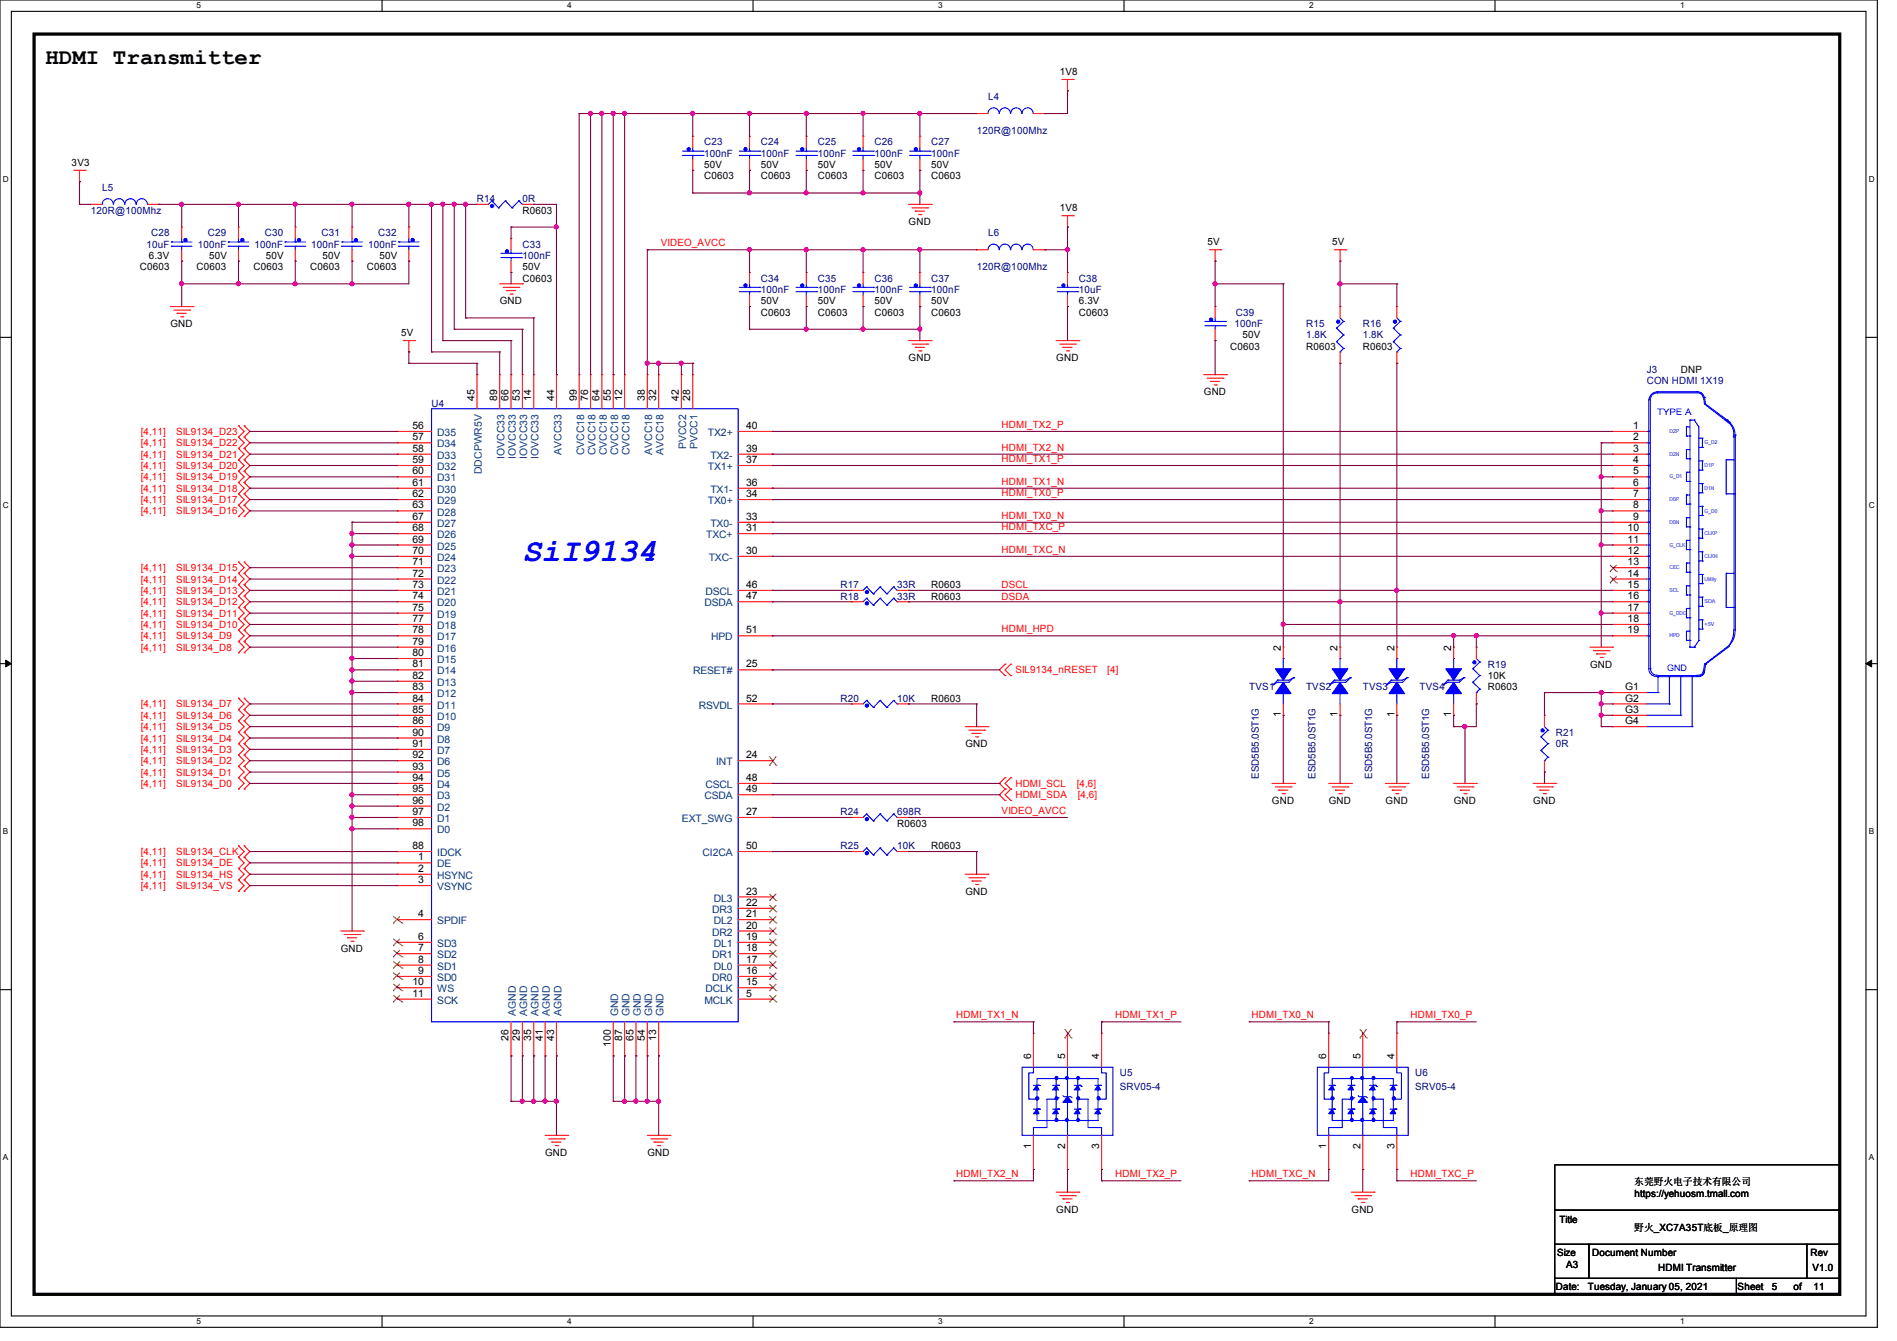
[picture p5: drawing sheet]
<svg xmlns="http://www.w3.org/2000/svg" width="297mm" height="210mm" viewBox="0 0 297 210" stroke-linecap="round" stroke-linejoin="round" font-family="sans-serif">
<defs><g id="words">
<text font-size="5.1" fill="#00f" x="81.8" y="87.9">SiI9134</text>
<text font-size="3.5" x="7.1" y="9.9">HDMI Transmitter</text>
<g font-size="1.6">
<text x="165.9" y="11.8">1V8</text>
<text x="11.2" y="26">3V3</text>
<text x="110.2" y="26.3">50V</text>
<text x="110.2" y="28.1">C0603</text>
<text x="119.1" y="26.3">50V</text>
<text x="119.1" y="28.1">C0603</text>
<text x="128" y="26.3">50V</text>
<text x="128" y="28.1">C0603</text>
<text x="136.9" y="26.3">50V</text>
<text x="136.9" y="28.1">C0603</text>
<text x="145.8" y="26.3">50V</text>
<text x="145.8" y="28.1">C0603</text>
<text x="81.8" y="33.4">R0603</text>
<text x="142.2" y="35.2">GND</text>
<text x="165.9" y="33.1">1V8</text>
<text x="23.3" y="40.6">6.3V</text>
<text x="32.7" y="40.6">50V</text>
<text x="41.6" y="40.6">50V</text>
<text x="50.5" y="40.6">50V</text>
<text x="59.4" y="40.6">50V</text>
<text x="189" y="38.4">5V</text>
<text x="208.6" y="38.4">5V</text>
<text x="21.9" y="42.3">C0603</text>
<text x="30.8" y="42.3">C0603</text>
<text x="39.7" y="42.3">C0603</text>
<text x="48.6" y="42.3">C0603</text>
<text x="57.5" y="42.3">C0603</text>
<text x="78.2" y="47.7">GND</text>
<text x="81.8" y="42.3">50V</text>
<text x="81.8" y="44.1">C0603</text>
<text x="119.1" y="47.7">50V</text>
<text x="128" y="47.7">50V</text>
<text x="136.9" y="47.7">50V</text>
<text x="145.8" y="47.7">50V</text>
<text x="168.9" y="47.7">6.3V</text>
<text x="26.7" y="51.2">GND</text>
<text x="62.8" y="52.7">5V</text>
<text x="119.1" y="49.4">C0603</text>
<text x="128" y="49.4">C0603</text>
<text x="136.9" y="49.4">C0603</text>
<text x="145.8" y="49.4">C0603</text>
<text x="168.9" y="49.4">C0603</text>
<text x="194.5" y="53">50V</text>
<text x="142.2" y="56.6">GND</text>
<text x="165.4" y="56.6">GND</text>
<text x="192.6" y="54.8">C0603</text>
<text x="204.5" y="54.8">R0603</text>
<text x="213.4" y="54.8">R0603</text>
<text x="263.2" y="58.3">DNP</text>
<text x="74.3" y="62.8" transform="rotate(-90 74.3 62.8)">45</text>
<text x="77.9" y="62.8" transform="rotate(-90 77.9 62.8)">89</text>
<text x="79.6" y="62.8" transform="rotate(-90 79.6 62.8)">66</text>
<text x="81.4" y="62.8" transform="rotate(-90 81.4 62.8)">53</text>
<text x="83.2" y="62.8" transform="rotate(-90 83.2 62.8)">14</text>
<text x="86.7" y="62.8" transform="rotate(-90 86.7 62.8)">44</text>
<text x="90.3" y="62.8" transform="rotate(-90 90.3 62.8)">99</text>
<text x="92.1" y="62.8" transform="rotate(-90 92.1 62.8)">76</text>
<text x="93.9" y="62.8" transform="rotate(-90 93.9 62.8)">64</text>
<text x="95.6" y="62.8" transform="rotate(-90 95.6 62.8)">55</text>
<text x="97.4" y="62.8" transform="rotate(-90 97.4 62.8)">12</text>
<text x="101" y="62.8" transform="rotate(-90 101 62.8)">38</text>
<text x="102.7" y="62.8" transform="rotate(-90 102.7 62.8)">32</text>
<text x="106.3" y="62.8" transform="rotate(-90 106.3 62.8)">42</text>
<text x="108.1" y="62.8" transform="rotate(-90 108.1 62.8)">28</text>
<text x="188.5" y="61.9">GND</text>
<text x="64.6" y="67.2">56</text>
<text x="64.6" y="69">57</text>
<text x="64.6" y="70.7">58</text>
<text x="116.8" y="67.2">40</text>
<text x="116.8" y="70.7">39</text>
<text x="255.7" y="67.2">1</text>
<text x="255.7" y="69">2</text>
<text x="255.7" y="70.7">3</text>
<text x="64.6" y="72.5">59</text>
<text x="64.6" y="74.3">60</text>
<text x="64.6" y="76.1">61</text>
<text x="64.6" y="77.9">62</text>
<text x="116.8" y="72.5">37</text>
<text x="116.8" y="76.1">36</text>
<text x="116.8" y="77.9">34</text>
<text x="255.7" y="72.5">4</text>
<text x="255.7" y="74.3">5</text>
<text x="255.7" y="76.1">6</text>
<text x="255.7" y="77.9">7</text>
<text x="64.6" y="79.6">63</text>
<text x="64.6" y="81.4">67</text>
<text x="64.6" y="83.2">68</text>
<text x="116.8" y="81.4">33</text>
<text x="116.8" y="83.2">31</text>
<text x="254.8" y="83.2">10</text>
<text x="255.7" y="79.6">8</text>
<text x="255.7" y="81.4">9</text>
<text x="64.6" y="85">69</text>
<text x="64.6" y="86.7">70</text>
<text x="64.6" y="88.5">71</text>
<text x="116.8" y="86.7">30</text>
<text x="254.8" y="85">11</text>
<text x="254.8" y="86.7">12</text>
<text x="254.8" y="88.5">13</text>
<text x="64.6" y="90.3">72</text>
<text x="64.6" y="92.1">73</text>
<text x="64.6" y="93.9">74</text>
<text x="64.6" y="95.6">75</text>
<text x="116.8" y="93.9">47</text>
<text x="116.8" y="92.1">46</text>
<text x="145.8" y="92.1">R0603</text>
<text x="145.8" y="93.9">R0603</text>
<text x="254.8" y="90.3">14</text>
<text x="254.8" y="92.1">15</text>
<text x="254.8" y="93.9">16</text>
<text x="254.8" y="95.6">17</text>
<text x="64.6" y="97.4">77</text>
<text x="64.6" y="99.2">78</text>
<text x="64.6" y="101">79</text>
<text x="116.8" y="99.2">51</text>
<text x="200.5" y="101.9" transform="rotate(-90 200.5 101.9)">2</text>
<text x="209.4" y="101.9" transform="rotate(-90 209.4 101.9)">2</text>
<text x="218.3" y="101.9" transform="rotate(-90 218.3 101.9)">2</text>
<text x="227.2" y="101.9" transform="rotate(-90 227.2 101.9)">2</text>
<text x="254.8" y="97.4">18</text>
<text x="254.8" y="99.2">19</text>
<text x="64.6" y="102.7">80</text>
<text x="64.6" y="104.5">81</text>
<text x="64.6" y="106.3">82</text>
<text x="116.8" y="104.5">25</text>
<text x="232.9" y="106.3">10K</text>
<text x="248.9" y="104.6">GND</text>
<text x="64.6" y="108.1">83</text>
<text x="64.6" y="109.9">84</text>
<text x="64.6" y="111.6">85</text>
<text x="64.6" y="113.4">86</text>
<text x="116.8" y="109.9">52</text>
<text x="145.8" y="109.9">R0603</text>
<text x="200.5" y="112.3" transform="rotate(-90 200.5 112.3)">1</text>
<text x="209.4" y="112.3" transform="rotate(-90 209.4 112.3)">1</text>
<text x="218.3" y="112.3" transform="rotate(-90 218.3 112.3)">1</text>
<text x="227.2" y="112.3" transform="rotate(-90 227.2 112.3)">1</text>
<text x="232.9" y="108.1">R0603</text>
<text x="254.4" y="108.1">G1</text>
<text x="254.4" y="109.9">G2</text>
<text x="254.4" y="111.6">G3</text>
<text x="254.4" y="113.4">G4</text>
<text x="64.6" y="115.2">90</text>
<text x="64.6" y="117">91</text>
<text x="64.6" y="118.7">92</text>
<text x="116.8" y="118.7">24</text>
<text x="151.1" y="117">GND</text>
<text x="64.6" y="120.5">93</text>
<text x="64.6" y="122.3">94</text>
<text x="64.6" y="124.1">95</text>
<text x="64.6" y="125.9">96</text>
<text x="116.8" y="124.1">49</text>
<text x="116.8" y="122.3">48</text>
<text x="199.1" y="125.9">GND</text>
<text x="208" y="125.9">GND</text>
<text x="216.9" y="125.9">GND</text>
<text x="227.6" y="125.9">GND</text>
<text x="240" y="125.9">GND</text>
<text x="64.6" y="127.6">97</text>
<text x="64.6" y="129.4">98</text>
<text x="116.8" y="127.6">27</text>
<text x="140.5" y="129.5">R0603</text>
<text x="64.6" y="133">88</text>
<text x="65.5" y="136.5">2</text>
<text x="65.5" y="134.7">1</text>
<text x="116.8" y="133">50</text>
<text x="145.8" y="133">R0603</text>
<text x="65.5" y="143.6">4</text>
<text x="65.5" y="138.3">3</text>
<text x="116.8" y="140.1">23</text>
<text x="116.8" y="141.9">22</text>
<text x="116.8" y="143.6">21</text>
<text x="151.1" y="140.1">GND</text>
<text x="53.3" y="149">GND</text>
<text x="65.5" y="149">7</text>
<text x="65.5" y="147.2">6</text>
<text x="116.8" y="145.4">20</text>
<text x="116.8" y="147.2">19</text>
<text x="116.8" y="149">18</text>
<text x="64.6" y="154.3">10</text>
<text x="65.5" y="152.5">9</text>
<text x="65.5" y="150.7">8</text>
<text x="116.8" y="150.7">17</text>
<text x="116.8" y="152.5">16</text>
<text x="116.8" y="154.3">15</text>
<text x="64.6" y="156.1">11</text>
<text x="116.8" y="156.1">5</text>
<text x="79.6" y="163" transform="rotate(-90 79.6 163)">26</text>
<text x="81.4" y="163" transform="rotate(-90 81.4 163)">29</text>
<text x="83.2" y="163" transform="rotate(-90 83.2 163)">35</text>
<text x="85" y="163" transform="rotate(-90 85 163)">41</text>
<text x="86.7" y="163" transform="rotate(-90 86.7 163)">43</text>
<text x="95.6" y="163.9" transform="rotate(-90 95.6 163.9)">100</text>
<text x="97.4" y="163" transform="rotate(-90 97.4 163)">87</text>
<text x="99.2" y="163" transform="rotate(-90 99.2 163)">65</text>
<text x="101" y="163" transform="rotate(-90 101 163)">54</text>
<text x="102.7" y="163" transform="rotate(-90 102.7 163)">13</text>
<text x="161.4" y="165.9" transform="rotate(-90 161.4 165.9)">6</text>
<text x="166.8" y="165.9" transform="rotate(-90 166.8 165.9)">5</text>
<text x="172.1" y="165.9" transform="rotate(-90 172.1 165.9)">4</text>
<text x="207.6" y="165.9" transform="rotate(-90 207.6 165.9)">6</text>
<text x="213" y="165.9" transform="rotate(-90 213 165.9)">5</text>
<text x="218.3" y="165.9" transform="rotate(-90 218.3 165.9)">4</text>
<text x="161.4" y="179.9" transform="rotate(-90 161.4 179.9)">1</text>
<text x="166.8" y="179.9" transform="rotate(-90 166.8 179.9)">2</text>
<text x="172.1" y="179.9" transform="rotate(-90 172.1 179.9)">3</text>
<text x="207.6" y="179.9" transform="rotate(-90 207.6 179.9)">1</text>
<text x="213" y="179.9" transform="rotate(-90 213 179.9)">2</text>
<text x="218.3" y="179.9" transform="rotate(-90 218.3 179.9)">3</text>
<text x="85.3" y="181">GND</text>
<text x="101.4" y="181">GND</text>
<text x="255.9" y="185.6">东莞野火电子技术有限公司</text>
<text x="165.4" y="189.9">GND</text>
<text x="211.6" y="189.9">GND</text>
<text x="244.2" y="191.5">Title</text>
<text x="255.9" y="187.4">https://yehuosm.tmall.com</text>
<text x="243.8" y="196.7">Size</text>
<text x="249.3" y="196.7">Document Number</text>
<text x="255.9" y="192.7">野火_XC7A35T底板_原理图</text>
<text x="283.4" y="196.7">Rev</text>
<text x="243.6" y="202">Date:</text>
<text x="245.2" y="198.6">A3</text>
<text x="248.6" y="202">Tuesday, January 05, 2021</text>
<text x="259.6" y="199">HDMI Transmitter</text>
<text x="272.1" y="202">Sheet</text>
<text x="277.4" y="202">5</text>
<text x="280.8" y="202">of</text>
<text x="283.8" y="199">V1.0</text>
<text x="283.9" y="202">11</text>
</g>
<g font-size="1.6" fill="#000080">
<text x="154.7" y="15.7">L4</text>
<text x="110.2" y="22.8">C23</text>
<text x="119.1" y="22.8">C24</text>
<text x="128" y="22.8">C25</text>
<text x="136.9" y="22.8">C26</text>
<text x="145.8" y="22.8">C27</text>
<text x="152.9" y="21">120R@100Mhz</text>
<text x="16" y="29.9">L5</text>
<text x="110.2" y="24.6">100nF</text>
<text x="119.1" y="24.6">100nF</text>
<text x="128" y="24.6">100nF</text>
<text x="136.9" y="24.6">100nF</text>
<text x="145.8" y="24.6">100nF</text>
<text x="14.2" y="33.4">120R@100Mhz</text>
<text x="74.7" y="31.7">R14</text>
<text x="81.8" y="31.7">0R</text>
<text x="22.9" y="38.8">10uF</text>
<text x="23.7" y="37">C28</text>
<text x="30.9" y="38.8">100nF</text>
<text x="32.6" y="37">C29</text>
<text x="39.8" y="38.8">100nF</text>
<text x="41.4" y="37">C30</text>
<text x="48.7" y="38.8">100nF</text>
<text x="50.3" y="37">C31</text>
<text x="57.6" y="38.8">100nF</text>
<text x="59.2" y="37">C32</text>
<text x="81.8" y="38.8">C33</text>
<text x="81.8" y="40.6">100nF</text>
<text x="154.7" y="37">L6</text>
<text x="119.1" y="44.1">C34</text>
<text x="119.1" y="45.9">100nF</text>
<text x="128" y="44.1">C35</text>
<text x="128" y="45.9">100nF</text>
<text x="136.9" y="44.1">C36</text>
<text x="136.9" y="45.9">100nF</text>
<text x="145.8" y="44.1">C37</text>
<text x="145.8" y="45.9">100nF</text>
<text x="152.9" y="42.3">120R@100Mhz</text>
<text x="168.9" y="44.1">C38</text>
<text x="168.9" y="45.9">10uF</text>
<text x="193.3" y="51.2">100nF</text>
<text x="193.5" y="49.4">C39</text>
<text x="204.5" y="51.2">R15</text>
<text x="204.5" y="53">1.8K</text>
<text x="213.4" y="51.2">R16</text>
<text x="213.4" y="53">1.8K</text>
<text x="257.8" y="58.3">J3</text>
<text x="67.6" y="63.7">U4</text>
<text x="257.8" y="60.1">CON HDMI 1X19</text>
<text x="131.6" y="92.1">R17</text>
<text x="131.6" y="93.9">R18</text>
<text x="140.5" y="92.1">33R</text>
<text x="140.5" y="93.9">33R</text>
<text x="232.9" y="104.6">R19</text>
<text x="131.6" y="109.9">R20</text>
<text x="140.5" y="109.9">10K</text>
<text x="195.6" y="108.1">TVS1</text>
<text x="204.5" y="108.1">TVS2</text>
<text x="213.4" y="108.1">TVS3</text>
<text x="222.3" y="108.1">TVS4</text>
<text x="243.6" y="115.2">R21</text>
<text x="243.6" y="117">0R</text>
<text x="197.1" y="122" transform="rotate(-90 197.1 122)">ESD5B5.0ST1G</text>
<text x="206" y="122" transform="rotate(-90 206 122)">ESD5B5.0ST1G</text>
<text x="214.8" y="122" transform="rotate(-90 214.8 122)">ESD5B5.0ST1G</text>
<text x="223.7" y="122" transform="rotate(-90 223.7 122)">ESD5B5.0ST1G</text>
<text x="131.6" y="127.7">R24</text>
<text x="140.5" y="127.7">698R</text>
<text x="131.6" y="133">R25</text>
<text x="140.5" y="133">10K</text>
<text x="175.3" y="168.6">U5</text>
<text x="175.3" y="170.7">SRV05-4</text>
<text x="221.5" y="168.6">U6</text>
<text x="221.5" y="170.7">SRV05-4</text>
</g>
<g font-size="1.6" fill="#f00">
<text x="103.5" y="38.6">VIDEO_AVCC</text>
<text x="22.1" y="68.1">[4,11]</text>
<text x="22.1" y="69.9">[4,11]</text>
<text x="22.1" y="71.7">[4,11]</text>
<text x="27.6" y="68.1">SIL9134_D23</text>
<text x="27.6" y="69.9">SIL9134_D22</text>
<text x="27.6" y="71.7">SIL9134_D21</text>
<text x="156.8" y="67">HDMI_TX2_P</text>
<text x="156.8" y="70.6">HDMI_TX2_N</text>
<text x="22.1" y="73.4">[4,11]</text>
<text x="22.1" y="75.2">[4,11]</text>
<text x="22.1" y="77">[4,11]</text>
<text x="27.6" y="73.4">SIL9134_D20</text>
<text x="27.6" y="75.2">SIL9134_D19</text>
<text x="27.6" y="77">SIL9134_D18</text>
<text x="156.8" y="72.3">HDMI_TX1_P</text>
<text x="156.8" y="77.7">HDMI_TX0_P</text>
<text x="156.8" y="75.9">HDMI_TX1_N</text>
<text x="22.1" y="78.8">[4,11]</text>
<text x="22.1" y="80.6">[4,11]</text>
<text x="27.6" y="78.8">SIL9134_D17</text>
<text x="27.6" y="80.6">SIL9134_D16</text>
<text x="156.8" y="83">HDMI_TXC_P</text>
<text x="156.8" y="81.2">HDMI_TX0_N</text>
<text x="22.1" y="89.5">[4,11]</text>
<text x="27.6" y="89.5">SIL9134_D15</text>
<text x="156.8" y="86.6">HDMI_TXC_N</text>
<text x="22.1" y="91.2">[4,11]</text>
<text x="22.1" y="93">[4,11]</text>
<text x="22.1" y="94.8">[4,11]</text>
<text x="27.6" y="91.2">SIL9134_D14</text>
<text x="27.6" y="93">SIL9134_D13</text>
<text x="27.6" y="94.8">SIL9134_D12</text>
<text x="156.8" y="93.9">DSDA</text>
<text x="156.8" y="92.1">DSCL</text>
<text x="22.1" y="96.6">[4,11]</text>
<text x="22.1" y="98.3">[4,11]</text>
<text x="22.1" y="100.1">[4,11]</text>
<text x="22.1" y="101.9">[4,11]</text>
<text x="27.6" y="96.6">SIL9134_D11</text>
<text x="27.6" y="98.3">SIL9134_D10</text>
<text x="27.6" y="100.1">SIL9134_D9</text>
<text x="27.6" y="101.9">SIL9134_D8</text>
<text x="156.8" y="99">HDMI_HPD</text>
<text x="159" y="105.5">SIL9134_nRESET</text>
<text x="173.4" y="105.5">[4]</text>
<text x="22.1" y="110.8">[4,11]</text>
<text x="22.1" y="112.6">[4,11]</text>
<text x="27.6" y="110.8">SIL9134_D7</text>
<text x="27.6" y="112.6">SIL9134_D6</text>
<text x="22.1" y="114.3">[4,11]</text>
<text x="22.1" y="116.1">[4,11]</text>
<text x="22.1" y="117.9">[4,11]</text>
<text x="22.1" y="119.7">[4,11]</text>
<text x="27.6" y="114.3">SIL9134_D5</text>
<text x="27.6" y="116.1">SIL9134_D4</text>
<text x="27.6" y="117.9">SIL9134_D3</text>
<text x="27.6" y="119.7">SIL9134_D2</text>
<text x="22.1" y="121.5">[4,11]</text>
<text x="22.1" y="123.2">[4,11]</text>
<text x="27.6" y="121.5">SIL9134_D1</text>
<text x="27.6" y="123.2">SIL9134_D0</text>
<text x="159" y="123.2">HDMI_SCL</text>
<text x="159" y="125">HDMI_SDA</text>
<text x="168.6" y="123.2">[4,6]</text>
<text x="168.8" y="125">[4,6]</text>
<text x="156.8" y="127.5">VIDEO_AVCC</text>
<text x="22.1" y="133.9">[4,11]</text>
<text x="22.1" y="135.7">[4,11]</text>
<text x="22.1" y="137.5">[4,11]</text>
<text x="27.6" y="133.9">SIL9134_CLK</text>
<text x="27.6" y="135.7">SIL9134_DE</text>
<text x="27.6" y="137.5">SIL9134_HS</text>
<text x="22.1" y="139.2">[4,11]</text>
<text x="27.6" y="139.2">SIL9134_VS</text>
<text x="149.7" y="159.5">HDMI_TX1_N</text>
<text x="174.6" y="159.5">HDMI_TX1_P</text>
<text x="195.9" y="159.5">HDMI_TX0_N</text>
<text x="220.8" y="159.5">HDMI_TX0_P</text>
<text x="149.7" y="184.4">HDMI_TX2_N</text>
<text x="174.6" y="184.4">HDMI_TX2_P</text>
<text x="195.9" y="184.4">HDMI_TXC_N</text>
<text x="220.8" y="184.4">HDMI_TXC_P</text>
</g>
<g font-size="1.6" fill="#004080">
<text x="68.5" y="68.3">D35</text>
<text x="68.5" y="70.1">D34</text>
<text x="68.5" y="71.8">D33</text>
<text x="79" y="71.9" transform="rotate(-90 79 71.9)">IOVCC33</text>
<text x="80.8" y="71.9" transform="rotate(-90 80.8 71.9)">IOVCC33</text>
<text x="82.6" y="71.9" transform="rotate(-90 82.6 71.9)">IOVCC33</text>
<text x="84.3" y="71.9" transform="rotate(-90 84.3 71.9)">IOVCC33</text>
<text x="87.9" y="71.2" transform="rotate(-90 87.9 71.2)">AVCC33</text>
<text x="91.4" y="71.3" transform="rotate(-90 91.4 71.3)">CVCC18</text>
<text x="93.2" y="71.3" transform="rotate(-90 93.2 71.3)">CVCC18</text>
<text x="95" y="71.3" transform="rotate(-90 95 71.3)">CVCC18</text>
<text x="96.8" y="71.3" transform="rotate(-90 96.8 71.3)">CVCC18</text>
<text x="98.6" y="71.3" transform="rotate(-90 98.6 71.3)">CVCC18</text>
<text x="102.1" y="71.2" transform="rotate(-90 102.1 71.2)">AVCC18</text>
<text x="103.9" y="71.2" transform="rotate(-90 103.9 71.2)">AVCC18</text>
<text x="107.4" y="70.3" transform="rotate(-90 107.4 70.3)">PVCC2</text>
<text x="109.2" y="70.3" transform="rotate(-90 109.2 70.3)">PVCC1</text>
<text x="110.8" y="68.3">TX2+</text>
<text x="111.2" y="71.8">TX2-</text>
<text x="68.5" y="73.6">D32</text>
<text x="68.5" y="75.4">D31</text>
<text x="68.5" y="77.2">D30</text>
<text x="75.4" y="74.2" transform="rotate(-90 75.4 74.2)">DDCPWR5V</text>
<text x="110.8" y="73.6">TX1+</text>
<text x="111.2" y="77.2">TX1-</text>
<text x="68.5" y="79">D29</text>
<text x="68.5" y="80.7">D28</text>
<text x="68.5" y="82.5">D27</text>
<text x="110.8" y="79">TX0+</text>
<text x="111.2" y="82.5">TX0-</text>
<text x="68.5" y="84.3">D26</text>
<text x="68.5" y="86.1">D25</text>
<text x="68.5" y="87.8">D24</text>
<text x="68.5" y="89.6">D23</text>
<text x="110.6" y="84.3">TXC+</text>
<text x="111" y="87.8">TXC-</text>
<text x="68.5" y="91.4">D22</text>
<text x="68.5" y="93.2">D21</text>
<text x="68.5" y="95">D20</text>
<text x="110.3" y="95">DSDA</text>
<text x="110.5" y="93.2">DSCL</text>
<text x="68.5" y="96.7">D19</text>
<text x="68.5" y="98.5">D18</text>
<text x="68.5" y="100.3">D17</text>
<text x="111.3" y="100.3">HPD</text>
<text x="68.5" y="102.1">D16</text>
<text x="68.5" y="103.8">D15</text>
<text x="68.5" y="105.6">D14</text>
<text x="68.5" y="107.4">D13</text>
<text x="108.5" y="105.6">RESET#</text>
<text x="68.5" y="109.2">D12</text>
<text x="68.5" y="111">D11</text>
<text x="68.5" y="112.7">D10</text>
<text x="109.4" y="111">RSVDL</text>
<text x="68.5" y="114.5">D9</text>
<text x="68.5" y="116.3">D8</text>
<text x="68.5" y="118.1">D7</text>
<text x="68.5" y="119.8">D6</text>
<text x="112.1" y="119.8">INT</text>
<text x="68.5" y="121.6">D5</text>
<text x="68.5" y="123.4">D4</text>
<text x="68.5" y="125.2">D3</text>
<text x="110.3" y="125.2">CSDA</text>
<text x="110.5" y="123.4">CSCL</text>
<text x="68.5" y="127">D2</text>
<text x="68.5" y="128.7">D1</text>
<text x="68.5" y="130.5">D0</text>
<text x="106.8" y="128.7">EXT_SWG</text>
<text x="68.5" y="137.6">HSYNC</text>
<text x="68.5" y="135.8">DE</text>
<text x="68.5" y="134.1">IDCK</text>
<text x="110" y="134.1">CI2CA</text>
<text x="68.5" y="139.4">VSYNC</text>
<text x="111.5" y="143">DR3</text>
<text x="111.8" y="141.2">DL3</text>
<text x="68.5" y="148.3">SD3</text>
<text x="68.5" y="144.7">SPDIF</text>
<text x="111.5" y="146.5">DR2</text>
<text x="111.8" y="144.7">DL2</text>
<text x="111.8" y="148.3">DL1</text>
<text x="68.5" y="155.4">WS</text>
<text x="68.5" y="153.6">SD0</text>
<text x="68.5" y="151.8">SD1</text>
<text x="68.5" y="150.1">SD2</text>
<text x="110.5" y="155.4">DCLK</text>
<text x="111.5" y="150.1">DR1</text>
<text x="111.5" y="153.6">DR0</text>
<text x="111.8" y="151.8">DL0</text>
<text x="68.5" y="157.2">SCK</text>
<text x="80.8" y="159.1" transform="rotate(-90 80.8 159.1)">AGND</text>
<text x="82.6" y="159.1" transform="rotate(-90 82.6 159.1)">AGND</text>
<text x="84.3" y="159.1" transform="rotate(-90 84.3 159.1)">AGND</text>
<text x="86.1" y="159.1" transform="rotate(-90 86.1 159.1)">AGND</text>
<text x="87.9" y="159.1" transform="rotate(-90 87.9 159.1)">AGND</text>
<text x="96.8" y="159.1" transform="rotate(-90 96.8 159.1)">GND</text>
<text x="98.6" y="159.1" transform="rotate(-90 98.6 159.1)">GND</text>
<text x="100.3" y="159.1" transform="rotate(-90 100.3 159.1)">GND</text>
<text x="102.1" y="159.1" transform="rotate(-90 102.1 159.1)">GND</text>
<text x="103.9" y="159.1" transform="rotate(-90 103.9 159.1)">GND</text>
<text x="110.3" y="157.2">MCLK</text>
</g>
<g font-size="1.4" fill="#00f">
<text x="259.4" y="65">TYPE A</text>
<text x="261" y="105.2">GND</text>
</g>
<g font-size="1.3">
<text x="30.8" y="1.3">5</text>
<text x="88.8" y="1.3">4</text>
<text x="146.9" y="1.3">3</text>
<text x="205" y="1.3">2</text>
<text x="263.1" y="1.3">1</text>
<text x=".5" y="28.4">D</text>
<text x="292.6" y="28.4">D</text>
<text x=".5" y="79.5">C</text>
<text x="292.6" y="79.5">C</text>
<text x=".5" y="130.6">B</text>
<text x="292.6" y="130.6">B</text>
<text x=".5" y="181.7">A</text>
<text x="292.6" y="181.7">A</text>
<text x="30.8" y="207.4">5</text>
<text x="88.8" y="207.4">4</text>
<text x="146.9" y="207.4">3</text>
<text x="205" y="207.4">2</text>
<text x="263.1" y="207.4">1</text>
</g>
<g font-size=".8" fill="#00f">
<text x="261.4" y="67.8">D2P</text>
<text x="261.4" y="71.4">D2N</text>
<text x="266.9" y="69.6">G_D2</text>
<text x="261.4" y="74.9">G_D1</text>
<text x="266.9" y="76.7">D1N</text>
<text x="266.9" y="73.2">D1P</text>
<text x="261.4" y="78.5">D0P</text>
<text x="261.4" y="82">D0N</text>
<text x="266.9" y="80.3">G_D0</text>
<text x="266.9" y="83.8">CLKP</text>
<text x="261.4" y="85.6">G_CLK</text>
<text x="261.4" y="89.2">CEC</text>
<text x="266.9" y="87.4">CLKN</text>
<text x="261.4" y="92.7">SCL</text>
<text x="266.9" y="94.5">SDA</text>
<text x="266.9" y="90.9">Utility</text>
<text x="261.4" y="96.3">G_DDC</text>
<text x="261.4" y="99.8">HPD</text>
<text x="266.9" y="98">+5V</text>
</g>
</g></defs>
<path d="M0 0h293.9v207.9h-293.9zM1.8 1.8h290.3v204.3h-290.3z" fill="none" stroke="#000" stroke-width=".17"/>
<g fill="#fff">
<path d="M30.8 .2h.7v1.4h-.7z"/>
<path d="M30.8 206.2h.7v1.4h-.7z"/>
</g>
<path d="M59.8 0v1.8M59.8 206.1v1.8" fill="none" stroke="#000" stroke-width=".17"/>
<g fill="#fff">
<path d="M88.8 .2h.7v1.4h-.7z"/>
<path d="M88.8 206.2h.7v1.4h-.7z"/>
</g>
<path d="M117.9 0v1.8M117.9 206.1v1.8" fill="none" stroke="#000" stroke-width=".17"/>
<g fill="#fff">
<path d="M146.9 .2h.7v1.4h-.7z"/>
<path d="M146.9 206.2h.7v1.4h-.7z"/>
</g>
<path d="M176 0v1.8M176 206.1v1.8" fill="none" stroke="#000" stroke-width=".17"/>
<g fill="#fff">
<path d="M205 .2h.7v1.4h-.7z"/>
<path d="M205 206.2h.7v1.4h-.7z"/>
</g>
<path d="M234.1 0v1.8M234.1 206.1v1.8" fill="none" stroke="#000" stroke-width=".17"/>
<g fill="#fff">
<path d="M263.1 .2h.6v1.4h-.6z"/>
<path d="M263.1 206.2h.6v1.4h-.6z"/>
<path d="M.5 27.3h.9v1.4h-.9z"/>
<path d="M292.6 27.3h.9v1.4h-.9z"/>
<path d="M.5 78.4h.9v1.4h-.9z"/>
<path d="M292.6 78.4h.9v1.4h-.9z"/>
</g>
<path d="M0 52.8h1.8M292.1 52.8h1.8" fill="none" stroke="#000" stroke-width=".17"/>
<g fill="#fff">
<path d="M.5 129.5h.8v1.4h-.8z"/>
<path d="M292.6 129.5h.8v1.4h-.8z"/>
</g>
<path d="M0 103.9h1.8M292.1 103.9h1.8" fill="none" stroke="#000" stroke-width=".17"/>
<path d="M.9 103.4l.9 .5-.9 .5zM292.1 103.9l.9-.5v1z" fill="#000" stroke="#000" stroke-width=".16"/>
<g fill="#fff">
<path d="M.5 180.5h.8v1.4h-.8z"/>
<path d="M292.6 180.5h.8v1.4h-.8z"/>
</g>
<path d="M0 155h1.8M292.1 155h1.8M243.4 182.4h44.6v7.1h-44.6zM243.4 189.5h44.6v5.4h-44.6zM243.4 194.9h5.4v5.3h-5.4zM248.8 194.9h34.1v5.3h-34.1zM282.9 194.9h5.1v5.3h-5.1zM243.4 200.2h28.5v2.5h-28.5zM271.9 200.2h16.1v2.5h-16.1z" fill="none" stroke="#000" stroke-width=".17"/>
<path d="M5.3 5.3h282.7v197.4h-282.7z" fill="none" stroke="#000" stroke-width=".51"/>
<g fill="none" stroke="#f00" stroke-width=".17">
<path d="M152.9 17.8h.1M152.9 17.8h1.8M161.8 17.8h1.8M163.6 17.8h.1M166.2 12.4h1.8M167.1 14.2h.1M167.1 12.4v1.8M168 12.4h.1M11.6 26.7h1.7M12.4 28.4h.1M12.4 26.7v1.7M13.3 26.7h.1"/>
<path d="M14.2 32h.1M14.2 32h1.8M23.1 32h1.8M24.9 32h.1M28.4 35.6h.1M28.4 35.6v1.7M28.4 39.1v1.8M37.3 35.6h.1M37.3 35.6v1.7M37.3 39.1v1.8M46.2 35.6h.1M46.2 35.6v1.7"/>
<path d="M46.2 39.1v1.8M55.1 35.6h.1M55.1 35.6v1.7M55.1 39.1v1.8M64 35.6h.1M64 35.6v1.7M64 39.1v1.8M74.7 32h.1M74.7 32h1.8M80 37.3h.1M80 37.3v1.8M81.8 32h1.8"/>
<path d="M83.6 32h.1M108.5 21.3h.1M108.5 26.7h.1M108.5 21.3v1.8M108.5 24.9v1.8M117.3 21.3h.1M117.3 26.7h.1M117.3 21.3v1.8M117.3 24.9v1.8M126.2 21.3h.1M126.2 26.7h.1M126.2 21.3v1.8"/>
<path d="M126.2 24.9v1.8M135.1 21.3h.1M135.1 26.7h.1M135.1 21.3v1.8M135.1 24.9v1.8M142.2 32h3.6M142.8 32.6h2.4M143.3 33.1h.1M143.3 33.1h1.4M143.8 33.6h.4M144 21.3h.1M144 26.7h.1"/>
<path d="M144 21.3v1.8M144 24.9v1.8M144.2 33.6h.1M145.2 32.6h.1M145.8 32h.1M152.9 39.1h.1M152.9 39.1h1.8M161.8 39.1h1.8M163.6 39.1h.1M166.2 33.8h1.8M167.1 35.6h.1M167.1 33.8v1.8"/>
<path d="M168 33.8h.1M189.4 39.1h1.7M190.2 39.1v1.8M191.1 39.1h.1M208.9 39.1h1.8M209.8 39.1v1.8M210.7 39.1h.1M26.7 48h3.5M27.2 48.6h2.5M27.7 49.1h.1M27.7 49.1h1.5M28.3 49.6h.3"/>
<path d="M28.4 40.9h.1M28.6 49.6h.1M29.7 48.6h.1M30.2 48h.1M37.3 40.9h.1M46.2 40.9h.1M55.1 40.9h.1M63.1 53.3h1.8M64 55.1h.1M64 40.9h.1M64 53.3v1.8M64.9 53.3h.1"/>
<path d="M74.7 58.7h.1M74.7 58.7v5.3M78.2 58.7h.1M78.2 44.4h3.6M78.2 58.7v5.3M78.8 45h2.4M79.3 45.5h.1M79.3 45.5h1.4M79.8 46.1h.4M80 58.7h.1M80 42.7h.1M80 40.9v1.8"/>
<path d="M80 58.7v5.3M80.2 46.1h.1M81.2 45h.1M81.8 44.4h.1M81.8 58.7h.1M81.8 58.7v5.3M83.6 58.7h.1M83.6 58.7v5.3M87.1 58.7h.1M87.1 58.7v5.3M90.7 58.7h.1M90.7 58.7v5.3"/>
<path d="M92.5 58.7h.1M92.5 58.7v5.3M94.2 58.7h.1M94.2 58.7v5.3M96 58.7h.1M96 58.7v5.3M97.8 58.7h.1M97.8 58.7v5.3M101.3 58.7h.1M101.3 58.7v5.3M103.1 58.7h.1M103.1 58.7v5.3"/>
<path d="M106.7 58.7h.1M106.7 58.7v5.3M108.5 58.7h.1M108.5 58.7v5.3M117.3 42.7h.1M117.3 48h.1M117.3 42.7v1.7M117.3 46.2v1.8M126.2 42.7h.1M126.2 48h.1M126.2 42.7v1.7M126.2 46.2v1.8"/>
<path d="M135.1 42.7h.1M135.1 48h.1M135.1 42.7v1.7M135.1 46.2v1.8M142.2 53.3h3.6M142.8 53.9h2.4M143.3 54.4h.1M143.3 54.4h1.4M143.8 54.9h.4M144 42.7h.1M144 48h.1M144 42.7v1.7"/>
<path d="M144 46.2v1.8M144.2 54.9h.1M145.2 53.9h.1M145.8 53.3h.1M165.4 53.3h3.5M165.9 53.9h2.5M166.4 54.4h.1M166.4 54.4h1.5M167 54.9h.3M167.1 42.7h.1M167.1 48h.1M167.1 42.7v1.7"/>
<path d="M167.1 46.2v1.8M167.3 54.9h.1M168.4 53.9h.1M168.9 53.3h.1M188.5 58.7h3.5M189 59.2h2.5M189.5 59.7h.1M189.5 59.7h1.5M190.2 40.9h.1M190.2 48h.1M190.2 53.3h.1M190.2 48v1.8"/>
<path d="M190.2 51.6v1.7M191.5 59.2h.1M192 58.7h.1M209.8 40.9h.1M209.8 48h.1M209.8 56.9h.1M209.8 48v1.8M209.8 55.1v1.8M218.7 48h.1M218.7 56.9h.1M218.7 48v1.8M218.7 55.1v1.8"/>
<path d="M37.3 68.5h.1M37.3 66.7h.1M37.3 70.2h.1M37.3 72h.1M37.3 73.8h.1M37.3 75.6h.1M37.3 77.3h.1M37.3 79.1h.1M37.3 66.7l.9 .9-.9 .9M37.3 68.5l.9 .8-.9 .9M37.3 70.2l.9 .9-.9 .9M37.3 72l.9 .9-.9 .9"/>
<path d="M37.3 73.8l.9 .9-.9 .9M37.3 75.6l.9 .9-.9 .8M37.3 77.3l.9 .9-.9 .9M37.3 79.1l.9 .9-.9 .9M38.2 66.7h.1M38.2 68.5h.1M38.2 70.2h.1M38.2 72h.1M38.2 73.8h.1M38.2 75.6h.1M38.2 77.3h.1M38.2 79.1h.1"/>
<path d="M38.2 66.7l.9 .9-.9 .9M38.2 68.5l.9 .8-.9 .9M38.2 70.2l.9 .9-.9 .9M38.2 72l.9 .9-.9 .9M38.2 73.8l.9 .9-.9 .9M38.2 75.6l.9 .9-.9 .8M38.2 77.3l.9 .9-.9 .9M38.2 79.1l.9 .9-.9 .9M62.2 67.6h.1M62.2 69.3h.1M62.2 71.1h.1M62.2 72.9h.1"/>
<path d="M62.2 74.7h.1M62.2 76.5h.1M62.2 78.2h.1M62.2 67.6h5.4M62.2 71.1h5.4M62.2 72.9h5.4M62.2 76.5h5.4M62.2 78.2h5.4M62.2 69.3h5.4M62.2 74.7h5.4M115.6 67.6h5.3M115.6 71.1h5.3"/>
<path d="M115.6 72.9h5.3M115.6 76.5h5.3M115.6 78.2h5.3M120.9 67.6h.1M120.9 71.1h.1M120.9 72.9h.1M120.9 76.5h.1M120.9 78.2h.1M190.1 60.3h.3M190.4 60.3h.1M252.5 67.6h.1M252.5 69.3h.1"/>
<path d="M252.5 71.1h.1M252.5 72.9h.1M252.5 74.7h.1M252.5 76.5h.1M252.5 78.2h.1M252.5 67.6h5.3M252.5 71.1h5.3M252.5 72.9h5.3M252.5 76.5h5.3M252.5 78.2h5.3M252.5 69.3h5.3M252.5 74.7h5.3"/>
<path d="M37.3 80.9h.1M37.3 89.8h.1M37.3 88h.1M37.3 91.6h.1M37.3 93.3h.1M37.3 95.1h.1M37.3 96.9h.1M37.3 98.7h.1M37.3 88l.9 .9-.9 .9M37.3 89.8l.9 .9-.9 .9M37.3 91.6l.9 .9-.9 .8M37.3 93.3l.9 .9-.9 .9"/>
<path d="M37.3 95.1l.9 .9-.9 .9M37.3 96.9l.9 .9-.9 .9M37.3 98.7l.9 .9-.9 .9M38.2 80.9h.1M38.2 88h.1M38.2 89.8h.1M38.2 91.6h.1M38.2 93.3h.1M38.2 95.1h.1M38.2 96.9h.1M38.2 98.7h.1M38.2 88l.9 .9-.9 .9"/>
<path d="M38.2 89.8l.9 .9-.9 .9M38.2 91.6l.9 .9-.9 .8M38.2 93.3l.9 .9-.9 .9M38.2 95.1l.9 .9-.9 .9M38.2 96.9l.9 .9-.9 .9M38.2 98.7l.9 .9-.9 .9M62.2 80h.1M62.2 81.8h.1M62.2 83.6h.1M62.2 85.3h.1M62.2 87.1h.1M62.2 88.9h.1"/>
<path d="M62.2 90.7h.1M62.2 92.5h.1M62.2 94.2h.1M62.2 96h.1M62.2 97.8h.1M62.2 99.6h.1M62.2 94.2h5.4M62.2 92.5h5.4M62.2 81.8h5.4M62.2 83.6h5.4M62.2 87.1h5.4M62.2 99.6h5.4"/>
<path d="M62.2 80h5.4M62.2 85.3h5.4M62.2 88.9h5.4M62.2 90.7h5.4M62.2 96h5.4M62.2 97.8h5.4M115.6 94.2h5.3M115.6 92.5h5.3M115.6 81.8h5.3M115.6 83.6h5.3M115.6 87.1h5.3M115.6 99.6h5.3"/>
<path d="M120.9 94.2h.1M120.9 92.5h.1M120.9 81.8h.1M120.9 83.6h.1M120.9 87.1h.1M120.9 99.6h.1M133.3 92.5h.1M133.3 94.2h.1M133.3 94.2h1.8M133.3 92.5h1.8M140.5 94.2h1.7M140.5 92.5h1.7"/>
<path d="M142.2 92.5h.1M142.2 94.2h.1M252.5 80h.1M252.5 81.8h.1M252.5 83.6h.1M252.5 85.3h.1M252.5 87.1h.1M252.5 88.9h.1M252.5 90.7h.1M252.5 92.5h.1M252.5 94.2h.1M252.5 96h.1"/>
<path d="M252.5 97.8h.1M252.5 99.6h.1M252.5 94.2h5.3M252.5 92.5h5.3M252.5 81.8h5.3M252.5 83.6h5.3M252.5 87.1h5.3M252.5 99.6h5.3M252.5 80h5.3M252.5 85.3h5.3M252.5 88.9h5.3M252.5 90.7h5.3"/>
<path d="M252.5 96h5.3M252.5 97.8h5.3M37.3 100.5h.1M37.3 102.2h.1M37.3 111.1h.1M37.3 109.3h.1M37.3 112.9h.1M37.3 114.7h.1M37.3 116.5h.1M37.3 118.2h.1M37.3 100.5l.9 .8-.9 .9M37.3 109.3l.9 .9-.9 .9"/>
<path d="M37.3 111.1l.9 .9-.9 .9M37.3 112.9l.9 .9-.9 .9M37.3 114.7l.9 .9-.9 .9M37.3 116.5l.9 .8-.9 .9M37.3 118.2l.9 .9-.9 .9M38.2 100.5h.1M38.2 102.2h.1M38.2 109.3h.1M38.2 111.1h.1M38.2 112.9h.1M38.2 114.7h.1M38.2 116.5h.1"/>
<path d="M38.2 118.2h.1M38.2 100.5l.9 .8-.9 .9M38.2 109.3l.9 .9-.9 .9M38.2 111.1l.9 .9-.9 .9M38.2 112.9l.9 .9-.9 .9M38.2 114.7l.9 .9-.9 .9M38.2 116.5l.9 .8-.9 .9M38.2 118.2l.9 .9-.9 .9M62.2 101.3h.1M62.2 103.1h.1M62.2 104.9h.1M62.2 106.7h.1"/>
<path d="M62.2 108.5h.1M62.2 110.2h.1M62.2 112h.1M62.2 113.8h.1M62.2 115.6h.1M62.2 117.3h.1M62.2 119.1h.1M62.2 101.3h5.4M62.2 113.8h5.4M62.2 104.9h5.4M62.2 119.1h5.4M62.2 110.2h5.4"/>
<path d="M62.2 103.1h5.4M62.2 106.7h5.4M62.2 108.5h5.4M62.2 112h5.4M62.2 115.6h5.4M62.2 117.3h5.4M115.6 104.9h5.3M115.6 119.1h5.3M115.6 110.2h5.3M120.9 104.9h.1M120.9 119.1h.1M120.9 110.2h.1"/>
<path d="M133.3 110.2h.1M133.3 110.2h1.8M140.5 110.2h1.7M142.2 110.2h.1M151.1 113.8h3.6M151.7 114.3h2.4M152.2 114.9h.1M152.2 114.9h1.4M152.7 115.4h.4M153.1 115.4h.1M154.1 114.3h.1M154.7 113.8h.1"/>
<path d="M157.4 104h.1M157.4 105.8h.1M157.4 104l-.9 .9 .9 .9M158.2 105.8h.1M158.2 104h.1M158.2 104l-.8 .9 .8 .9M200.9 112h.1M200.9 101.3h.1M200.9 101.3v1.8M200.9 110.2v1.8M209.8 112h.1M209.8 101.3h.1"/>
<path d="M209.8 101.3v1.8M209.8 110.2v1.8M218.7 112h.1M218.7 101.3h.1M218.7 101.3v1.8M218.7 110.2v1.8M227.6 112h.1M227.6 101.3h.1M227.6 101.3v1.8M227.6 110.2v1.8M231.1 101.3h.1M231.1 110.2h.1"/>
<path d="M231.1 101.3v1.8M231.1 108.5v1.7M241.8 112h.1M241.8 112v1.8M241.8 119.1v1.8M248.9 101.3h3.6M249.5 101.9h2.4M250 102.4h.1M250 102.4h1.4M250.5 103h.4M250.9 103h.1M251.9 101.9h.1"/>
<path d="M252.5 101.3h.1M252.5 108.5h.1M252.5 110.2h.1M252.5 112h.1M252.5 113.8h.1M252.5 113.8h5.3M252.5 110.2h5.3M252.5 108.5h5.3M252.5 112h5.3M37.3 120h.1M37.3 121.8h.1M37.3 123.6h.1"/>
<path d="M37.3 134.2h.1M37.3 132.5h.1M37.3 136h.1M37.3 137.8h.1M37.3 139.6h.1M37.3 120l.9 .9-.9 .9M37.3 121.8l.9 .9-.9 .9M37.3 132.5l.9 .8-.9 .9M37.3 134.2l.9 .9-.9 .9M37.3 136l.9 .9-.9 .9M37.3 137.8l.9 .9-.9 .9M38.2 120h.1"/>
<path d="M38.2 121.8h.1M38.2 123.6h.1M38.2 132.5h.1M38.2 134.2h.1M38.2 136h.1M38.2 137.8h.1M38.2 139.6h.1M38.2 120l.9 .9-.9 .9M38.2 121.8l.9 .9-.9 .9M38.2 132.5l.9 .8-.9 .9M38.2 134.2l.9 .9-.9 .9M38.2 136l.9 .9-.9 .9"/>
<path d="M38.2 137.8l.9 .9-.9 .9M62.2 138.7h.1M62.2 136.9h.1M62.2 135.1h.1M62.2 133.3h.1M62.2 120.9h.1M62.2 122.7h.1M62.2 124.5h.1M62.2 126.2h.1M62.2 128h.1M62.2 129.8h.1M62.2 122.7h5.4"/>
<path d="M62.2 136.9h5.4M62.2 138.7h5.4M62.2 135.1h5.4M62.2 133.3h5.4M62.2 124.5h5.4M62.2 128h5.4M62.2 120.9h5.4M62.2 126.2h5.4M62.2 129.8h5.4M115.6 122.7h5.3M115.6 133.3h5.3M115.6 124.5h5.3"/>
<path d="M115.6 128h5.3M120.9 133.3h.1M120.9 124.5h.1M120.9 122.7h.1M120.9 128h.1M133.3 128h.1M133.3 133.3h.1M133.3 133.3h1.8M133.3 128h1.8M140.5 133.3h1.7M140.5 128h1.7M142.2 128h.1"/>
<path d="M142.2 133.3h.1M151.1 136.9h3.6M151.7 137.5h2.4M152.2 138h.1M152.2 138h1.4M152.7 138.5h.4M153.1 138.5h.1M154.1 137.5h.1M154.7 136.9h.1M157.4 121.8h.1M157.4 123.6h.1M157.4 125.3h.1"/>
<path d="M157.4 121.8l-.9 .9 .9 .9M157.4 123.6l-.9 .9 .9 .8M158.2 123.6h.1M158.2 121.8h.1M158.2 125.3h.1M158.2 121.8l-.8 .9 .8 .9M158.2 123.6l-.8 .9 .8 .8M199.1 122.7h3.6M199.7 123.2h2.4M200.2 123.7h.1M200.2 123.7h1.4M200.7 124.3h.4"/>
<path d="M201.1 124.3h.1M202.1 123.2h.1M202.7 122.7h.1M208 122.7h3.6M208.6 123.2h2.4M209.1 123.7h.1M209.1 123.7h1.4M209.6 124.3h.4M210 124.3h.1M211 123.2h.1M211.6 122.7h.1M216.9 122.7h3.6"/>
<path d="M217.5 123.2h2.4M218 123.7h.1M218 123.7h1.4M218.5 124.3h.4M218.9 124.3h.1M219.9 123.2h.1M220.5 122.7h.1M227.6 122.7h3.5M228.1 123.2h2.5M228.6 123.7h.1M228.6 123.7h1.5M229.2 124.3h.3"/>
<path d="M229.5 124.3h.1M230.6 123.2h.1M231.1 122.7h.1M240 122.7h3.6M240.6 123.2h2.4M241.1 123.7h.1M241.1 123.7h1.4M241.6 124.3h.4M241.8 120.9h.1M242 124.3h.1M243 123.2h.1M243.6 122.7h.1"/>
<path d="M53.3 145.8h3.6M53.9 146.3h2.4M54.4 146.9h.1M54.4 146.9h1.4M54.9 147.4h.4M55.3 147.4h.1M56.3 146.3h.1M56.9 145.8h.1M62.2 156.5h.1M62.2 154.7h.1M62.2 152.9h.1M62.2 151.1h.1"/>
<path d="M62.2 149.4h.1M62.2 147.6h.1M62.2 144h.1M62.2 144h5.4M62.2 147.6h5.4M62.2 149.4h5.4M62.2 151.1h5.4M62.2 152.9h5.4M62.2 154.7h5.4M62.2 156.5h5.4M115.6 145.8h5.3M115.6 140.5h5.3"/>
<path d="M115.6 142.2h5.3M115.6 144h5.3M115.6 147.6h5.3M115.6 149.4h5.3M115.6 151.1h5.3M115.6 152.9h5.3M115.6 154.7h5.3M115.6 156.5h5.3M120.9 140.5h.1M120.9 142.2h.1M120.9 144h.1M120.9 145.8h.1"/>
<path d="M120.9 147.6h.1M120.9 149.4h.1M120.9 151.1h.1M120.9 152.9h.1M120.9 154.7h.1M120.9 156.5h.1M80 165.4h.1M80 160v5.4M81.8 165.4h.1M81.8 160v5.4M83.6 165.4h.1M83.6 160v5.4"/>
<path d="M85.3 165.4h.1M85.3 177.8h3.6M85.3 160v5.4M85.9 178.4h2.4M86.4 178.9h.1M86.4 178.9h1.4M87 179.4h.3M87.1 165.4h.1M87.1 160v5.4M87.3 179.4h.1M88.3 178.4h.1M88.9 177.8h.1"/>
<path d="M96 165.4h.1M96 160v5.4M97.8 165.4h.1M97.8 160v5.4M99.6 165.4h.1M99.6 160v5.4M101.3 165.4h.1M101.3 177.8h3.6M101.3 160v5.4M101.9 178.4h2.5M102.4 178.9h.1M102.4 178.9h1.4"/>
<path d="M103 179.4h.3M103.1 165.4h.1M103.1 160v5.4M103.3 179.4h.1M104.4 178.4h.1M104.9 177.8h.1M161.8 161.8h.1M161.8 161.8v5.3M161.8 177.8v5.3M167.1 161.8h.1M167.1 161.8v5.3M167.1 177.8v5.3"/>
<path d="M172.5 161.8h.1M172.5 161.8v5.3M172.5 177.8v5.3M208 161.8h.1M208 161.8v5.3M208 177.8v5.3M213.4 161.8h.1M213.4 161.8v5.3M213.4 177.8v5.3M218.7 161.8h.1M218.7 161.8v5.3M218.7 177.8v5.3"/>
<path d="M161.8 183.1h.1M165.4 186.7h3.5M165.9 187.2h2.5M166.4 187.7h.1M166.4 187.7h1.5M167 188.3h.3M167.1 183.1h.1M167.3 188.3h.1M168.4 187.2h.1M168.9 186.7h.1M172.5 183.1h.1M208 183.1h.1"/>
<path d="M211.6 186.7h3.5M212.1 187.2h2.5M212.6 187.7h.1M212.6 187.7h1.5M213.2 188.3h.3M213.4 183.1h.1M213.5 188.3h.1M214.6 187.2h.1M215.1 186.7h.1M218.7 183.1h.1"/>
</g>
<g fill="none" stroke="#00f" stroke-width=".17">
<path d="M154.7 17.8a.87 .87 0 0 1 .9-.9 .87 .87 0 0 1 .8 .9M156.5 17.8a.87 .87 0 0 1 .8-.9 .87 .87 0 0 1 .9 .9M158.2 17.8a.87 .87 0 0 1 .9-.9 .87 .87 0 0 1 .9 .9M160 17.8a.87 .87 0 0 1 .9-.9 .87 .87 0 0 1 .9 .9M16 32a.87 .87 0 0 1 .9-.9 .87 .87 0 0 1 .8 .9M17.8 32a.87 .87 0 0 1 .8-.9 .87 .87 0 0 1 .9 .9M19.6 32a.87 .87 0 0 1 .8-.9 .87 .87 0 0 1 .9 .9M21.3 32a.87 .87 0 0 1 .9-.9 .87 .87 0 0 1 .9 .9M26.8 38.6h.1M26.8 37.9h.1M26.8 38.6h3.3M26.8 37.9h3.3"/>
<path d="M28.4 38.6h.1M28.4 37.9h.1M28.4 37.3v.6M28.4 38.6v.5M35.7 38.6h.1M35.7 37.9h.1M35.7 38.6h3.2M35.7 37.9h3.2M37.3 38.6h.1M37.3 37.9h.1M37.3 37.3v.6M37.3 38.6v.5"/>
<path d="M44.6 38.6h.1M44.6 37.9h.1M44.6 38.6h3.2M44.6 37.9h3.2M46.2 38.6h.1M46.2 37.9h.1M46.2 37.3v.6M46.2 38.6v.5M53.5 38.6h.1M53.5 37.9h.1M53.5 38.6h3.2M53.5 37.9h3.2"/>
<path d="M55.1 38.6h.1M55.1 37.9h.1M55.1 37.3v.6M55.1 38.6v.5M62.4 38.6h.1M62.4 37.9h.1M62.4 38.6h3.2M62.4 37.9h3.2M64 38.6h.1M64 37.9h.1M64 37.3v.6M64 38.6v.5"/>
<path d="M77 31.5h.1M77 31.5l-.5 .5M77 31.5l1.1 1.1M78.1 32.6h.1M78.4 39.7h3.2M79.1 31.5h.1M79.1 31.5l-1 1.1M79.1 31.5l1.1 1.1M80 39.7h.1M80 39.1v.6M80.2 32.6h.1M81.2 31.5h.1"/>
<path d="M81.2 31.5l-1 1.1M81.2 31.5l.6 .5M81.6 39.7h.1M81.8 32h.1M106.8 24.3h3.3M106.8 23.7h3.3M108.5 24.3h.1M108.5 23.7h.1M108.5 23.1v.6M108.5 24.3v.6M110.1 24.3h.1M110.1 23.7h.1"/>
<path d="M115.7 24.3h3.3M115.7 23.7h3.3M117.3 24.3h.1M117.3 23.7h.1M117.3 23.1v.6M117.3 24.3v.6M119 24.3h.1M119 23.7h.1M124.6 24.3h3.2M124.6 23.7h3.2M126.2 24.3h.1M126.2 23.7h.1"/>
<path d="M126.2 23.1v.6M126.2 24.3v.6M127.8 24.3h.1M127.8 23.7h.1M133.5 24.3h3.2M133.5 23.7h3.2M135.1 24.3h.1M135.1 23.7h.1M135.1 23.1v.6M135.1 24.3v.6M136.7 24.3h.1M136.7 23.7h.1"/>
<path d="M142.4 24.3h3.2M142.4 23.7h3.2M144 24.3h.1M144 23.7h.1M144 23.1v.6M144 24.3v.6M145.6 24.3h.1M145.6 23.7h.1M154.7 39.1a.87 .87 0 0 1 .9-.9 .87 .87 0 0 1 .8 .9M156.5 39.1a.87 .87 0 0 1 .8-.9 .87 .87 0 0 1 .9 .9M158.2 39.1a.87 .87 0 0 1 .9-.9 .87 .87 0 0 1 .9 .9M160 39.1a.87 .87 0 0 1 .9-.9 .87 .87 0 0 1 .9 .9"/>
<path d="M78.4 40.3h3.2M80 40.3h.1M80 40.3v.6M81.6 40.3h.1M115.7 45.7h3.3M115.7 45h3.3M117.3 45.7h.1M117.3 45h.1M117.3 44.4v.6M117.3 45.7v.5M119 45.7h.1M119 45h.1"/>
<path d="M124.6 45.7h3.2M124.6 45h3.2M126.2 45.7h.1M126.2 45h.1M126.2 44.4v.6M126.2 45.7v.5M127.8 45.7h.1M127.8 45h.1M133.5 45.7h3.2M133.5 45h3.2M135.1 45.7h.1M135.1 45h.1"/>
<path d="M135.1 44.4v.6M135.1 45.7v.5M136.7 45.7h.1M136.7 45h.1M142.4 45.7h3.2M142.4 45h3.2M144 45.7h.1M144 45h.1M144 44.4v.6M144 45.7v.5M145.6 45.7h.1M145.6 45h.1"/>
<path d="M165.5 45.7h3.2M165.5 45h3.2M167.1 45.7h.1M167.1 45h.1M167.1 44.4v.6M167.1 45.7v.5M168.7 45.7h.1M168.7 45h.1M188.6 51h3.3M188.6 50.3h3.3M190.2 51h.1M190.2 50.3h.1"/>
<path d="M190.2 49.8v.5M190.2 51v.6M191.9 51h.1M191.9 50.3h.1M209.3 51.4h.1M209.3 53.5h.1M209.3 51.4l1.1 1.1M209.3 53.5l1.1 1.1M209.8 55.1h.1M209.8 49.8l.6 .5M210.4 50.3h.1M210.4 52.5h.1"/>
<path d="M210.4 54.6h.1M210.4 50.3l-1.1 1.1M210.4 52.5l-1.1 1M210.4 54.6l-.6 .5M218.1 51.4h.1M218.1 53.5h.1M218.1 51.4l1.1 1.1M218.1 53.5l1.1 1.1M218.7 55.1h.1M218.7 49.8l.5 .5M219.2 50.3h.1M219.2 52.5h.1"/>
<path d="M219.2 54.6h.1M219.2 50.3l-1.1 1.1M219.2 52.5l-1.1 1M219.2 54.6l-.5 .5M67.6 64h48v96h-48zM257.8 67.6h.3M257.8 76.5h.3M257.8 78.2h.3M257.8 71.1h.3M257.8 69.3h.3M257.8 74.7h.3M257.8 72.9h.3"/>
<path d="M258.1 67.6h.1M258.1 76.5h.1M258.1 78.2h.1M258.1 71.1h.1M258.1 69.3h.1M258.1 74.7h.1M258.1 72.9h.1M258.1 62.6h.1M258.1 62.6l.1 42.1a1.13 1.13 0 0 0 1.2 1.2M259.4 61.5h.1M259.4 61.3h.1M259.4 61.3a1.41 1.41 0 0 0-1.2 1.3"/>
<path d="M259.4 61.5h6.4M259.4 61.3h6.4M259.6 61.5h-.1a1.13 1.13 0 0 0-1.1 1.1v42.1M264 79h.1M264 71.8h.1M264 75.4h.1M264 68.3h.1M264 77.5h.1M264 66.8h.1M264 74h.1M264 70.4h.1M264 66.8v1.5"/>
<path d="M264 70.4v1.4M264 74v1.4M264 77.5v1.5M264 79h.6M264 75.4h.6M264 77.5h.6M264 66.8h.6M264 68.3h.6M264 74h.6M264 71.8h.6M264 70.4h.6M264.6 79h.1"/>
<path d="M264.6 75.4h.1M264.6 68.3h.1M264.6 71.8h.1M264.6 65.8h.1M264.6 65.8v35.5M264.6 65.8h.7M265.3 65.8h.1M265.3 65.8l.7 1v33.5M265.6 61.4l.1-.1a1.04 1.04 0 0 1 1.1 .9M265.6 61.5h.1a.87 .87 0 0 1 .9 .7M266 77.2h.1M266 70.1h.1"/>
<path d="M266 73.6h.1M266 79.3h.5M266 75.7h.5M266 77.2h.5M266 68.6h.5M266 70.1h.5M266 72.2h.5M266 73.6h.5M266.5 77.2h.1M266.5 73.6h.1M266.5 70.1h.1M266.5 79.3h.1"/>
<path d="M266.5 75.7h.1M266.5 68.6h.1M266.5 72.2h.1M266.5 68.6v1.5M266.5 72.2v1.4M266.5 75.7v1.5M266.5 79.3v1.4M266.7 62.2h.1M266.7 62.2l.2 1.1 3.9 3M266.9 62.2h.1M266.9 62.2l.1 1.1 3.4 2.5M270.1 65.7a2.64 2.64 0 0 1 1.5 2.7"/>
<path d="M270.1 65.8a2.31 2.31 0 0 1 1.3 2.6M270.3 77.3h.1M270.3 72h.1M270.3 72v5.3M270.3 77.3h1.2M270.3 72h1.2M270.4 65.8h.1M270.4 65.8l.4 .3M270.8 66.3h.1M270.8 66.1h.1M271.5 77.3h.1M271.5 68.1v30.6"/>
<path d="M271.7 68.1h.1M271.7 68.1v30.6M135.7 91.9h.1M135.7 93.7h.1M135.7 91.9l-.6 .6M135.7 91.9l1 1.1M135.7 93.7l-.6 .5M135.7 93.7l1 1.1M136.7 93h.1M136.7 94.8h.1M137.8 91.9h.1M137.8 93.7h.1"/>
<path d="M137.8 91.9l-1.1 1.1M137.8 91.9l1.1 1.1M137.8 93.7l-1.1 1.1M137.8 93.7l1.1 1.1M138.9 93h.1M138.9 94.8h.1M139.9 91.9h.1M139.9 93.7h.1M139.9 91.9l-1 1.1M139.9 91.9l.6 .6M139.9 93.7l-1 1.1M139.9 93.7l.6 .5"/>
<path d="M140.5 92.5h.1M140.5 94.2h.1M257.8 90.7h.3M257.8 88.9h.3M257.8 81.8h.3M257.8 85.3h.3M257.8 83.6h.3M257.8 80h.3M257.8 94.2h.3M257.8 96h.3M257.8 97.8h.3M257.8 99.6h.3"/>
<path d="M257.8 87.1h.3M257.8 92.5h.3M258.1 90.7h.1M258.1 88.9h.1M258.1 81.8h.1M258.1 85.3h.1M258.1 83.6h.1M258.1 80h.1M258.1 94.2h.1M258.1 96h.1M258.1 97.8h.1M258.1 99.6h.1"/>
<path d="M258.1 87.1h.1M258.1 92.5h.1M264 96.7h.1M264 93.2h.1M264 86.1h.1M264 89.6h.1M264 82.5h.1M264 95.3h.1M264 88.2h.1M264 84.6h.1M264 91.7h.1M264 81.1h.1"/>
<path d="M264 98.8h.1M264 81.1v1.4M264 84.6v1.5M264 88.2v1.4M264 91.7v1.5M264 95.3v1.4M264 98.8v1.5M264 96.7h.6M264 95.3h.6M264 93.2h.6M264 88.2h.6M264 86.1h.6"/>
<path d="M264 84.6h.6M264 91.7h.6M264 89.6h.6M264 81.1h.6M264 82.5h.6M264 98.8h.6M264.6 96.7h.1M264.6 93.2h.1M264.6 86.1h.1M264.6 89.6h.1M264.6 82.5h.1M266 95h.1"/>
<path d="M266 91.4h.1M266 84.3h.1M266 87.8h.1M266 80.7h.1M266 98.5h.1M266 95h.5M266 93.5h.5M266 90h.5M266 91.4h.5M266 86.4h.5M266 84.3h.5M266 87.8h.5"/>
<path d="M266 82.8h.5M266 80.7h.5M266 98.5h.5M266 97.1h.5M266.5 95h.1M266.5 87.8h.1M266.5 91.4h.1M266.5 84.3h.1M266.5 80.7h.1M266.5 93.5h.1M266.5 90h.1M266.5 86.4h.1"/>
<path d="M266.5 82.8h.1M266.5 98.5h.1M266.5 97.1h.1M266.5 82.8v1.5M266.5 86.4v1.4M266.5 90v1.4M266.5 93.5v1.5M266.5 97.1v1.4M270.3 95.1h.1M270.3 89.8h.1M270.3 89.8v5.3M270.3 95.1h1.2"/>
<path d="M270.3 89.8h1.2M271.4 98.7l-.1 1-.5 1.3M271.5 95.1h.1M271.5 98.7h.1M271.6 98.7l.1 .1a3.1 3.1 0 0 1-1 2.3M135.7 109.7h.1M135.7 109.7l-.6 .5M135.7 109.7l1 1.1M136.7 110.8h.1M137.8 109.7h.1M137.8 109.7l-1.1 1.1M137.8 109.7l1.1 1.1"/>
<path d="M138.9 110.8h.1M139.9 109.7h.1M139.9 109.7l-1 1.1M139.9 109.7l.6 .5M140.5 110.2h.1M199.3 107.2h.1M200 106.5h.1M200 106.8h.1M200 106.5l-.7 .7M200 106.8l-.7 .4M200.9 108.5h.1M200.9 103.1h.1"/>
<path d="M200.9 103.1v1.8M200.9 108.5v1.7M202.5 106.1h.1M202.5 106.1l-.7 .4h-1.8M202.5 106.1l-.7 .7h-1.8M208.2 107.2h.1M208.9 106.5h.1M208.9 106.8h.1M208.9 106.5l-.7 .7M208.9 106.8l-.7 .4M209.8 108.5h.1M209.8 103.1h.1"/>
<path d="M209.8 103.1v1.8M209.8 108.5v1.7M211.4 106.1h.1M211.4 106.1l-.7 .4h-1.8M211.4 106.1l-.7 .7h-1.8M217.1 107.2h.1M217.8 106.5h.1M217.8 106.8h.1M217.8 106.5l-.7 .7M217.8 106.8l-.7 .4M218.7 108.5h.1M218.7 103.1h.1"/>
<path d="M218.7 103.1v1.8M218.7 108.5v1.7M220.3 106.1h.1M220.3 106.1l-.7 .4h-1.8M220.3 106.1l-.7 .7h-1.8M226 107.2h.1M226.7 106.5h.1M226.7 106.8h.1M226.7 106.5l-.7 .7M226.7 106.8l-.7 .4M227.6 108.5h.1M227.6 103.1h.1"/>
<path d="M227.6 103.1v1.8M227.6 108.5v1.7M229.2 106.1h.1M229.2 106.1l-.7 .4h-1.8M229.2 106.1l-.7 .7h-1.8M230.6 104.7h.1M230.6 106.8h.1M230.6 104.7l1.1 1.1M230.6 106.8l1.1 1.1M231.1 108.5h.1M231.1 103.1l.6 .6M231.7 103.7h.1"/>
<path d="M231.7 105.8h.1M231.7 107.9h.1M231.7 103.7l-1.1 1M231.7 105.8l-1.1 1M231.7 107.9l-.6 .6M241.3 115.4h.1M241.3 117.5h.1M241.3 115.4l1.1 1.1M241.3 117.5l1.1 1.1M241.8 119.1h.1M241.8 113.8l.6 .5M242.4 114.3h.1"/>
<path d="M242.4 116.5h.1M242.4 118.6h.1M242.4 114.3l-1.1 1.1M242.4 116.5l-1.1 1M242.4 118.6l-.6 .5M257.8 113.8h7.1M257.8 112h5.3M257.8 110.2h3.6M257.8 108.5h1.8M258.4 104.7h.1M258.4 104.7a1.12 1.12 0 0 0 1.2 1M259.4 106h.1"/>
<path d="M259.4 106h6.6M259.6 105.8h.1M259.6 106h.1M259.6 108.5h.1M259.6 105.8h6.2M259.6 106v2.5M261.4 106h.1M261.4 110.2h.1M261.4 106v4.2M263.1 106h.1M263.1 112h.1M263.1 106v6"/>
<path d="M264 100.3h.1M264 100.3h.6M264.6 100.3h.1M264.6 101.3h.1M264.6 101.3h.7M264.9 113.8h.1M264.9 106h.1M264.9 106v7.8M265.3 101.3h.1M266 100.3h.1M266 100.3l-.7 1M266.7 105.1a.7 .7 0 0 1-1 .6"/>
<path d="M266.8 105.1a.85 .85 0 0 1-1.1 .8M266.9 104h.1M266.9 104l-.2 1.1M267 104h.1M267 104l-.1 1.1M270.8 101.2l-3.8 2.8M270.8 101l-3.9 3M135.7 127.5h.1M135.7 132.8h.1M135.7 127.5l-.6 .5M135.7 127.5l1 1.1M135.7 132.8l-.6 .5"/>
<path d="M135.7 132.8l1 1.1M136.7 128.6h.1M136.7 133.9h.1M137.8 127.5h.1M137.8 132.8h.1M137.8 127.5l-1.1 1.1M137.8 127.5l1.1 1.1M137.8 132.8l-1.1 1.1M137.8 132.8l1.1 1.1M138.9 128.6h.1M138.9 133.9h.1M139.9 127.5h.1"/>
<path d="M139.9 132.8h.1M139.9 127.5l-1 1.1M139.9 127.5l.6 .5M139.9 132.8l-1 1.1M139.9 132.8l.6 .5M140.5 128h.1M140.5 133.3h.1M160 167.1h14.2v10.7h-14.2zM161.8 170h1.1h-.4M161.8 173.7h1.1h-.4M161.8 167.1v.9h-.7v4.1h1.2M162.3 174.4v1.1h9.6v-1.1"/>
<path d="M162.3 170v-1.1h9.6v1.1M162.3 170.7v3M164.8 173.7h1.1h-.4M164.8 170h1.1h-.4M165.4 170.7v3M165.4 174.4v1.1M165.4 168.9v1.1M165.4 172.1h-1.5v4.5h-2.1v1.2M165.7 171.9h.1M166.4 171.6l.2 .1h1.1l.2 .2M167.1 167.1v4.6M167.1 172.6v5.2"/>
<path d="M167.1 177.8h.1M168.2 173.7h1h-.3M168.2 170h1h-.3M168.7 170.7v3M168.7 174.4v1.1M168.7 168.9v1.1M168.7 172.1h1.6v4.5h2.2v1.2M169.2 170.1h.1M171.4 173.7h1.1h-.4M171.4 170h1.1h-.4M171.9 170.7v3M172.5 167.1v.9h.7v4.1h-1.3"/>
<path d="M206.2 167.1h14.3v10.7h-14.3zM208 170h1.1h-.4M208 173.7h1.1h-.4M208 167.1v.9h-.7v4.1h1.3M208.6 174.4v1.1h9.5v-1.1M208.6 170v-1.1h9.5v1.1M208.6 170.7v3M211 173.7h1.1h-.3M211 170h1.1h-.3M211.6 170.7v3M211.6 174.4v1.1M211.6 168.9v1.1"/>
<path d="M211.6 172.1h-1.5v4.5h-2.1v1.2M211.9 171.9h.1M212.6 171.6l.2 .1h1.1l.2 .2M213.4 167.1v4.6M213.4 172.6v5.2M213.4 177.8h.1M214.4 173.7h1.1h-.4M214.4 170h1.1h-.4M215 170.7v3M215 174.4v1.1M215 168.9v1.1M215 172.1h1.6v4.5h2.1v1.2"/>
<path d="M215.5 170.1h.1M217.6 173.7h1.1h-.3M217.6 170h1.1h-.3M218.1 170.7v3M218.7 167.1v.9h.7v4.1h-1.3"/>
</g>
<g fill="#00f" stroke="#00f" stroke-width=".17">
<path d="M165.4 173.7l.3 .7h-.9z" fill-rule="evenodd"/>
<path d="M168.7 173.7l.4 .7h-.9z" fill-rule="evenodd"/>
<path d="M171.9 173.7l.4 .7h-.9z" fill-rule="evenodd"/>
<path d="M165.4 170l.3 .7h-.9z" fill-rule="evenodd"/>
<path d="M168.7 170l.4 .7h-.9z" fill-rule="evenodd"/>
<path d="M171.9 170l.4 .7h-.9z" fill-rule="evenodd"/>
<path d="M162.3 170l.4 .7h-.9z" fill-rule="evenodd"/>
<path d="M162.3 173.7l.4 .7h-.9z" fill-rule="evenodd"/>
<path d="M167.1 171.7l.8 .9h-1.5z" fill-rule="evenodd"/>
<path d="M211.6 173.7l.3 .7h-.9z" fill-rule="evenodd"/>
<path d="M215 173.7l.3 .7h-.9z" fill-rule="evenodd"/>
<path d="M218.1 173.7l.4 .7h-.9z" fill-rule="evenodd"/>
<path d="M211.6 170l.3 .7h-.9z" fill-rule="evenodd"/>
<path d="M215 170l.3 .7h-.9z" fill-rule="evenodd"/>
<path d="M218.1 170l.4 .7h-.9z" fill-rule="evenodd"/>
<path d="M208.6 170l.3 .7h-.9z" fill-rule="evenodd"/>
<path d="M208.6 173.7l.3 .7h-.9z" fill-rule="evenodd"/>
<path d="M213.4 171.7l.7 .9h-1.5z" fill-rule="evenodd"/>
<path d="M218.7 106.8l1.2 1.8h-2.4z" fill-rule="evenodd"/>
<path d="M217.5 104.7h2.4l-1.2 1.8z" fill-rule="evenodd"/>
<path d="M227.6 106.8l1.2 1.8h-2.4z" fill-rule="evenodd"/>
<path d="M226.4 104.7h2.4l-1.2 1.8z" fill-rule="evenodd"/>
<path d="M200.9 106.8l1.2 1.8h-2.4z" fill-rule="evenodd"/>
<path d="M199.7 104.7h2.4l-1.2 1.8z" fill-rule="evenodd"/>
<path d="M209.8 106.8l1.2 1.8h-2.4z" fill-rule="evenodd"/>
<path d="M208.6 104.7h2.4l-1.2 1.8z" fill-rule="evenodd"/>
<circle cx="162.4" cy="172" r=".25"/>
<circle cx="165.4" cy="172" r=".24"/>
<circle cx="165.4" cy="168.8" r=".23"/>
<circle cx="168.8" cy="172" r=".24"/>
<circle cx="172" cy="172" r=".25"/>
<circle cx="167" cy="175.4" r=".24"/>
<circle cx="167" cy="168.8" r=".23"/>
<circle cx="165.4" cy="175.4" r=".24"/>
<circle cx="168.8" cy="168.8" r=".23"/>
<circle cx="168.8" cy="175.4" r=".24"/>
<circle cx="166.5" cy="44.7" r=".25"/>
<circle cx="125.6" cy="23.4" r=".25"/>
<circle cx="77" cy="32.3" r=".25"/>
<circle cx="29" cy="37.6" r=".25"/>
<circle cx="209.5" cy="50.4" r=".25"/>
<circle cx="135.7" cy="110.5" r=".25"/>
<circle cx="134.5" cy="23.4" r=".25"/>
<circle cx="218.4" cy="50.4" r=".25"/>
<circle cx="208.6" cy="172" r=".25"/>
<circle cx="211.6" cy="172" r=".24"/>
<circle cx="211.6" cy="168.8" r=".23"/>
<circle cx="215" cy="172" r=".24"/>
<circle cx="218.2" cy="172" r=".25"/>
<circle cx="213.2" cy="175.4" r=".24"/>
<circle cx="213.3" cy="168.8" r=".23"/>
<circle cx="211.6" cy="175.4" r=".24"/>
<circle cx="215" cy="168.8" r=".23"/>
<circle cx="215" cy="175.4" r=".24"/>
<circle cx="37.9" cy="37.6" r=".25"/>
<circle cx="135.7" cy="128.3" r=".25"/>
<circle cx="143.4" cy="23.4" r=".25"/>
<circle cx="46.8" cy="37.6" r=".25"/>
<circle cx="189.6" cy="50" r=".25"/>
<circle cx="116.7" cy="44.7" r=".25"/>
<circle cx="135.7" cy="92.7" r=".25"/>
<circle cx="230.8" cy="103.7" r=".25"/>
<circle cx="107.8" cy="23.4" r=".25"/>
<circle cx="125.6" cy="44.7" r=".25"/>
<circle cx="55.7" cy="37.6" r=".25"/>
<circle cx="135.7" cy="94.5" r=".25"/>
<circle cx="135.7" cy="133.6" r=".25"/>
<circle cx="79.4" cy="39.4" r=".25"/>
<circle cx="134.5" cy="44.7" r=".25"/>
<circle cx="116.7" cy="23.4" r=".25"/>
<circle cx="241.5" cy="114.4" r=".25"/>
<circle cx="64.6" cy="37.6" r=".25"/>
<circle cx="143.4" cy="44.7" r=".25"/>
</g>
<g fill="none" stroke="#804000" stroke-width=".16">
<path d="M252.1 89.5h.1M252.1 91.3h.1M252.1 88.5l1 1M252.1 90.2l1 1.1M253.1 89.5h.1M253.1 91.3h.1M253.1 88.5l-1 1M253.1 90.2l-1 1.1M120.5 119.9h.1M120.5 118.5l1 1.4M121.5 119.9h.1M121.5 118.5l-1 1.4"/>
<path d="M120.5 140l1 1M121.5 140l-1 1M61.6 156.9h.1M61.6 155.1h.1M61.6 153.4h.1M61.6 151.6h.1M61.6 149.9h.1M61.6 148.1h.1M61.6 144.6h.1M61.6 155.8l1.4 1.1M61.6 154.1l1.4 1M61.6 152.3l1.4 1.1"/>
<path d="M61.6 150.6l1.4 1M61.6 148.8l1.4 1.1M61.6 147l1.4 1.1M61.6 143.5l1.4 1.1M62.6 155.8l-1 1.1M62.6 154.1l-1 1M62.6 152.3l-1 1.1M62.6 150.6l-1 1M62.6 148.8l-1 1.1M62.6 147l-1 1.1M62.6 143.5l-1 1.1M63 156.9h.1"/>
<path d="M63 155.1h.1M63 153.4h.1M63 151.6h.1M63 149.9h.1M63 148.1h.1M63 144.6h.1M120.5 141h.1M120.5 142.8h.1M120.5 144.6h.1M120.5 146.3h.1M120.5 148.1h.1M120.5 149.9h.1"/>
<path d="M120.5 151.6h.1M120.5 153.4h.1M120.5 155.1h.1M120.5 156.9h.1M120.5 141.7l1 1.1M120.5 143.5l1 1.1M120.5 145.3l1 1M120.5 147l1 1.1M120.5 148.8l1 1.1M120.5 150.6l1 1M120.5 152.3l1 1.1M120.5 154.1l1 1"/>
<path d="M120.5 155.8l1 1.1M121.5 141h.1M121.5 142.8h.1M121.5 144.6h.1M121.5 146.3h.1M121.5 148.1h.1M121.5 149.9h.1M121.5 151.6h.1M121.5 153.4h.1M121.5 155.1h.1M121.5 156.9h.1M121.5 141.7l-1 1.1"/>
<path d="M121.5 143.5l-1 1.1M121.5 145.3l-1 1M121.5 147l-1 1.1M121.5 148.8l-1 1.1M121.5 150.6l-1 1M121.5 152.3l-1 1.1M121.5 154.1l-1 1M121.5 155.8l-1 1.1M166.7 162.6h.1M166.7 161.1l1 1.5M167.7 162.6h.1M167.7 161.1l-1 1.5"/>
<path d="M212.9 162.6h.1M212.9 161.1l1.1 1.5M214 162.6h.1M214 161.1l-1.1 1.5"/>
</g>
<g fill="none" stroke="#800040" stroke-width=".17">
<path d="M90.7 17.8h.1M90.7 17.8v40.9M90.7 17.8h62.2M92.5 17.8h.1M92.5 17.8v40.9M94.2 17.8h.1M94.2 17.8v40.9M96 17.8h.1M96 17.8v40.9M97.8 17.8h.1M97.8 17.8v40.9M108.5 17.8h.1"/>
<path d="M108.5 17.8v3.5M117.3 17.8h.1M117.3 17.8v3.5M126.2 17.8h.1M126.2 17.8v3.5M135.1 17.8h.1M135.1 17.8v3.5M144 17.8h.1M144 17.8v3.5M163.6 17.8h.1M167.1 14.2h.1M167.1 14.2v3.6h-3.5"/>
<path d="M12.4 28.4h.1M12.4 32h.1M12.4 28.4v3.6M12.4 32h1.8M24.9 32h.1M24.9 32h49.8M28.4 32h.1M28.4 32v3.6M37.3 32h.1M37.3 32v3.6M46.2 32h.1M46.2 32v3.6"/>
<path d="M55.1 32h.1M55.1 32v3.6M64 32h.1M64 32v3.6M67.6 32h.1M67.6 32v23.1M69.3 32h.1M69.3 32v21.3M71.1 32h.1M71.1 32v19.6M72.9 32h.1M72.9 32v17.8"/>
<path d="M80 35.6h.1M80 35.6v1.7M80 35.6h7.1M83.6 32h.1M83.6 32h3.5v26.7M87.1 35.6h.1M101.3 39.1h.1M101.3 39.1v19.6M101.3 39.1h51.6M108.5 26.7h.1M108.5 30.2h.1M108.5 26.7v3.5"/>
<path d="M108.5 30.2h35.5M117.3 26.7h.1M117.3 30.2h.1M117.3 39.1h.1M117.3 26.7v3.5M117.3 39.1v3.6M126.2 26.7h.1M126.2 30.2h.1M126.2 39.1h.1M126.2 26.7v3.5M126.2 39.1v3.6M135.1 26.7h.1"/>
<path d="M135.1 30.2h.1M135.1 39.1h.1M135.1 26.7v3.5M135.1 39.1v3.6M144 26.7h.1M144 30.2h.1M144 39.1h.1M144 26.7v5.3M144 39.1v3.6M163.6 39.1h.1M163.6 39.1h3.5M167.1 39.1h.1"/>
<path d="M167.1 35.6h.1M167.1 35.6v7.1M28.4 40.9h.1M28.4 44.4h.1M28.4 40.9v7.1M37.3 40.9h.1M37.3 44.4h.1M37.3 40.9v3.5M46.2 40.9h.1M46.2 44.4h.1M46.2 40.9v3.5M55.1 40.9h.1"/>
<path d="M55.1 44.4h.1M55.1 40.9v3.5M64 40.9h.1M64 55.1h.1M64 56.9h.1M64 40.9v3.5h-35.6M64 55.1v1.8M64 56.9h10.7M67.6 55.1h.1M67.6 55.1h10.6M69.3 53.3h.1M69.3 53.3h10.7"/>
<path d="M71.1 51.6h.1M71.1 51.6h10.7M72.9 49.8h.1M72.9 49.8h10.7M74.7 56.9h.1M74.7 56.9v1.8M78.2 55.1h.1M78.2 55.1v3.6M80 42.7h.1M80 53.3h.1M80 42.7v1.7M80 53.3v5.4"/>
<path d="M81.8 51.6h.1M81.8 51.6v7.1M83.6 49.8h.1M83.6 49.8v8.9M87.1 58.7h.1M96 58.7h.1M101.3 56.9h.1M101.3 56.9h7.2M103.1 56.9h.1M103.1 56.9v1.8M106.7 56.9h.1M106.7 56.9v1.8"/>
<path d="M108.5 56.9h.1M108.5 56.9v1.8M117.3 48h.1M117.3 51.6h.1M117.3 48v3.6M117.3 51.6h26.7M126.2 48h.1M126.2 51.6h.1M126.2 48v3.6M135.1 48h.1M135.1 51.6h.1M135.1 48v3.6"/>
<path d="M144 48h.1M144 51.6h.1M144 48v5.3M167.1 48h.1M167.1 48v5.3M190.2 44.4h.1M190.2 40.9h.1M190.2 53.3h.1M190.2 44.4h10.7M190.2 40.9v7.1M190.2 53.3v5.4M200.9 44.4h.1"/>
<path d="M200.9 44.4v56.9M209.8 44.4h.1M209.8 56.9h.1M209.8 40.9h.1M209.8 40.9v7.1M209.8 56.9v44.4M209.8 44.4h8.9M218.7 44.4h.1M218.7 56.9h.1M218.7 44.4v3.6M218.7 56.9v44.4M39.1 67.6h.1"/>
<path d="M39.1 69.3h.1M39.1 71.1h.1M39.1 72.9h.1M39.1 74.7h.1M39.1 76.5h.1M39.1 78.2h.1M39.1 67.6h23.1M39.1 72.9h23.1M39.1 78.2h23.1M39.1 71.1h23.1M39.1 76.5h23.1M39.1 69.3h23.1"/>
<path d="M39.1 74.7h23.1M120.9 67.6h.1M120.9 72.9h.1M120.9 78.2h.1M120.9 71.1h.1M120.9 76.5h.1M120.9 67.6h131.6M120.9 72.9h131.6M120.9 78.2h131.6M120.9 71.1h131.6M120.9 76.5h131.6M250.7 69.3h.1"/>
<path d="M250.7 74.7h.1M250.7 69.3v32M250.7 69.3h1.8M250.7 74.7h1.8M39.1 80h.1M39.1 88.9h.1M39.1 90.7h.1M39.1 92.5h.1M39.1 94.2h.1M39.1 96h.1M39.1 97.8h.1M39.1 99.6h.1"/>
<path d="M39.1 94.2h23.1M39.1 92.5h23.1M39.1 99.6h23.1M39.1 96h23.1M39.1 80h23.1M39.1 97.8h23.1M39.1 88.9h23.1M39.1 90.7h23.1M55.1 87.1h.1M55.1 85.3h.1M55.1 83.6h.1M55.1 81.8h.1"/>
<path d="M55.1 83.6h7.1M55.1 81.8h7.1M55.1 87.1h7.1M55.1 85.3h7.1M55.1 81.8v64M120.9 83.6h.1M120.9 81.8h.1M120.9 99.6h.1M120.9 87.1h.1M120.9 92.5h.1M120.9 94.2h.1M120.9 94.2h12.4"/>
<path d="M120.9 92.5h12.4M120.9 83.6h131.6M120.9 81.8h131.6M120.9 99.6h131.6M120.9 87.1h131.6M142.2 94.2h.1M142.2 92.5h.1M142.2 94.2h110.3M142.2 92.5h110.3M200.9 97.8h.1M200.9 97.8h51.6M209.8 94.2h.1"/>
<path d="M218.7 92.5h.1M227.6 99.6h.1M227.6 99.6v1.7M231.1 99.6h.1M231.1 99.6v1.7M250.7 85.3h.1M250.7 96h.1M250.7 80h.1M250.7 96h1.8M250.7 85.3h1.8M250.7 80h1.8M39.1 101.3h.1"/>
<path d="M39.1 110.2h.1M39.1 112h.1M39.1 117.3h.1M39.1 119.1h.1M39.1 113.8h.1M39.1 115.6h.1M39.1 112h23.1M39.1 113.8h23.1M39.1 110.2h23.1M39.1 101.3h23.1M39.1 117.3h23.1M39.1 119.1h23.1"/>
<path d="M39.1 115.6h23.1M55.1 108.5h.1M55.1 106.7h.1M55.1 104.9h.1M55.1 103.1h.1M55.1 108.5h7.1M55.1 104.9h7.1M55.1 106.7h7.1M55.1 103.1h7.1M120.9 104.9h.1M120.9 110.2h.1M120.9 110.2h12.4"/>
<path d="M120.9 104.9h35.6M142.2 110.2h.1M142.2 110.2h10.7M152.9 110.2h.1M152.9 110.2v3.6M200.9 112h.1M200.9 112v10.7M209.8 112h.1M209.8 112v10.7M218.7 112h.1M218.7 112v10.7M227.6 112h.1"/>
<path d="M227.6 113.8h.1M227.6 112v1.8M229.4 113.8h.1M229.4 113.8v8.9M231.1 110.2h.1M231.1 110.2v3.6h-3.5M241.8 108.5h.1M241.8 108.5h10.7M241.8 108.5v3.5M250.7 112h.1M250.7 113.8h.1M250.7 110.2h.1"/>
<path d="M250.7 108.5h.1M250.7 112h1.8M250.7 113.8h1.8M250.7 110.2h1.8M250.7 108.5v5.3M39.1 120.9h.1M39.1 122.7h.1M39.1 133.3h.1M39.1 135.1h.1M39.1 136.9h.1M39.1 138.7h.1M39.1 122.7h23.1"/>
<path d="M39.1 133.3h23.1M39.1 120.9h23.1M39.1 135.1h23.1M39.1 136.9h23.1M39.1 138.7h23.1M55.1 129.8h.1M55.1 128h.1M55.1 126.2h.1M55.1 124.5h.1M55.1 124.5h7.1M55.1 128h7.1M55.1 129.8h7.1"/>
<path d="M55.1 126.2h7.1M120.9 128h.1M120.9 133.3h.1M120.9 122.7h35.6M120.9 124.5h35.6M120.9 128h12.4M120.9 133.3h12.4M142.2 128h.1M142.2 133.3h.1M142.2 128h24.9M142.2 133.3h10.7M152.9 133.3h.1"/>
<path d="M152.9 133.3v3.6M156.5 122.7h.1M156.5 124.5h.1M241.8 120.9h.1M241.8 120.9v1.8M80 165.4h.1M80 172.5h.1M80 165.4v7.1M80 172.5h7.1M81.8 165.4h.1M81.8 172.5h.1M81.8 165.4v7.1"/>
<path d="M83.6 165.4h.1M83.6 172.5h.1M83.6 165.4v7.1M85.3 165.4h.1M85.3 172.5h.1M85.3 165.4v7.1M87.1 165.4h.1M87.1 172.5h.1M87.1 165.4v12.4M96 165.4h.1M96 172.5h.1M96 172.5h7.1"/>
<path d="M96 165.4v7.1M97.8 165.4h.1M97.8 172.5h.1M97.8 165.4v7.1M99.6 165.4h.1M99.6 172.5h.1M99.6 165.4v7.1M101.3 165.4h.1M101.3 172.5h.1M101.3 165.4v7.1M103.1 165.4h.1M103.1 172.5h.1"/>
<path d="M103.1 165.4v12.4M149.4 160h.1M149.4 160h12.4M161.8 160h.1M161.8 160v1.8M172.5 160h.1M172.5 160h12.4M172.5 160v1.8M195.6 160h.1M195.6 160h12.4M208 160h.1M208 160v1.8"/>
<path d="M218.7 160h.1M218.7 160v1.8M218.7 160h12.4M149.4 184.9h.1M161.8 183.1h.1M161.8 183.1v1.8h-12.4M167.1 183.1h.1M167.1 183.1v3.6M172.5 183.1h.1M172.5 184.9h.1M172.5 184.9h12.4M172.5 183.1v1.8"/>
<path d="M195.6 184.9h.1M208 183.1h.1M208 183.1v1.8h-12.4M213.4 183.1h.1M213.4 183.1v3.6M218.7 183.1h.1M218.7 184.9h.1M218.7 183.1v1.8M218.7 184.9h12.4"/>
</g>
<g fill="#f0f" stroke="#f0f" stroke-width=".17">
<circle cx="209.8" cy="94.2" r=".32"/>
<circle cx="218.7" cy="92.4" r=".32"/>
<circle cx="250.7" cy="108.4" r=".32"/>
<circle cx="250.7" cy="96" r=".32"/>
<circle cx="250.7" cy="85.3" r=".32"/>
<circle cx="250.7" cy="112" r=".32"/>
<circle cx="250.7" cy="110.2" r=".32"/>
<circle cx="227.6" cy="99.5" r=".32"/>
<circle cx="250.7" cy="80" r=".32"/>
<circle cx="250.7" cy="74.7" r=".32"/>
<circle cx="200.9" cy="97.8" r=".32"/>
<circle cx="231.1" cy="99.5" r=".32"/>
<circle cx="229.3" cy="113.8" r=".32"/>
<circle cx="209.8" cy="44.4" r=".32"/>
<circle cx="190.2" cy="44.4" r=".32"/>
<circle cx="87.1" cy="172.4" r=".32"/>
<circle cx="81.8" cy="172.4" r=".32"/>
<circle cx="83.5" cy="172.4" r=".32"/>
<circle cx="85.3" cy="172.4" r=".32"/>
<circle cx="103.1" cy="172.4" r=".32"/>
<circle cx="97.8" cy="172.4" r=".32"/>
<circle cx="99.5" cy="172.4" r=".32"/>
<circle cx="101.3" cy="172.4" r=".32"/>
<circle cx="55.1" cy="87.1" r=".32"/>
<circle cx="55.1" cy="85.3" r=".32"/>
<circle cx="55.1" cy="83.5" r=".32"/>
<circle cx="55.1" cy="108.4" r=".32"/>
<circle cx="55.1" cy="103.1" r=".32"/>
<circle cx="55.1" cy="128" r=".32"/>
<circle cx="55.1" cy="126.2" r=".32"/>
<circle cx="55.1" cy="106.7" r=".32"/>
<circle cx="55.1" cy="104.9" r=".32"/>
<circle cx="55.1" cy="124.4" r=".32"/>
<circle cx="55.1" cy="129.8" r=".32"/>
<circle cx="28.4" cy="32" r=".32"/>
<circle cx="64" cy="32" r=".32"/>
<circle cx="55.1" cy="32" r=".32"/>
<circle cx="46.2" cy="32" r=".32"/>
<circle cx="37.3" cy="32" r=".32"/>
<circle cx="28.4" cy="44.4" r=".32"/>
<circle cx="55.1" cy="44.4" r=".32"/>
<circle cx="46.2" cy="44.4" r=".32"/>
<circle cx="37.3" cy="44.4" r=".32"/>
<circle cx="96" cy="17.8" r=".32"/>
<circle cx="97.8" cy="17.8" r=".32"/>
<circle cx="106.7" cy="56.9" r=".32"/>
<circle cx="103.1" cy="56.9" r=".32"/>
<circle cx="117.3" cy="39.1" r=".32"/>
<circle cx="117.3" cy="17.8" r=".32"/>
<circle cx="108.4" cy="17.8" r=".32"/>
<circle cx="135.1" cy="17.8" r=".32"/>
<circle cx="126.2" cy="17.8" r=".32"/>
<circle cx="144" cy="17.8" r=".32"/>
<circle cx="144" cy="30.2" r=".32"/>
<circle cx="135.1" cy="30.2" r=".32"/>
<circle cx="126.2" cy="30.2" r=".32"/>
<circle cx="117.3" cy="30.2" r=".32"/>
<circle cx="144" cy="51.5" r=".32"/>
<circle cx="135.1" cy="51.5" r=".32"/>
<circle cx="126.2" cy="51.5" r=".32"/>
<circle cx="135.1" cy="39.1" r=".32"/>
<circle cx="126.2" cy="39.1" r=".32"/>
<circle cx="144" cy="39.1" r=".32"/>
<circle cx="167.1" cy="39.1" r=".32"/>
<circle cx="67.5" cy="32" r=".32"/>
<circle cx="69.3" cy="32" r=".32"/>
<circle cx="71.1" cy="32" r=".32"/>
<circle cx="72.9" cy="32" r=".32"/>
<circle cx="87.1" cy="35.5" r=".32"/>
<circle cx="101.3" cy="56.9" r=".32"/>
<circle cx="94.2" cy="17.8" r=".32"/>
<circle cx="92.4" cy="17.8" r=".32"/>
</g>
<use href="#words"/>
</svg>
